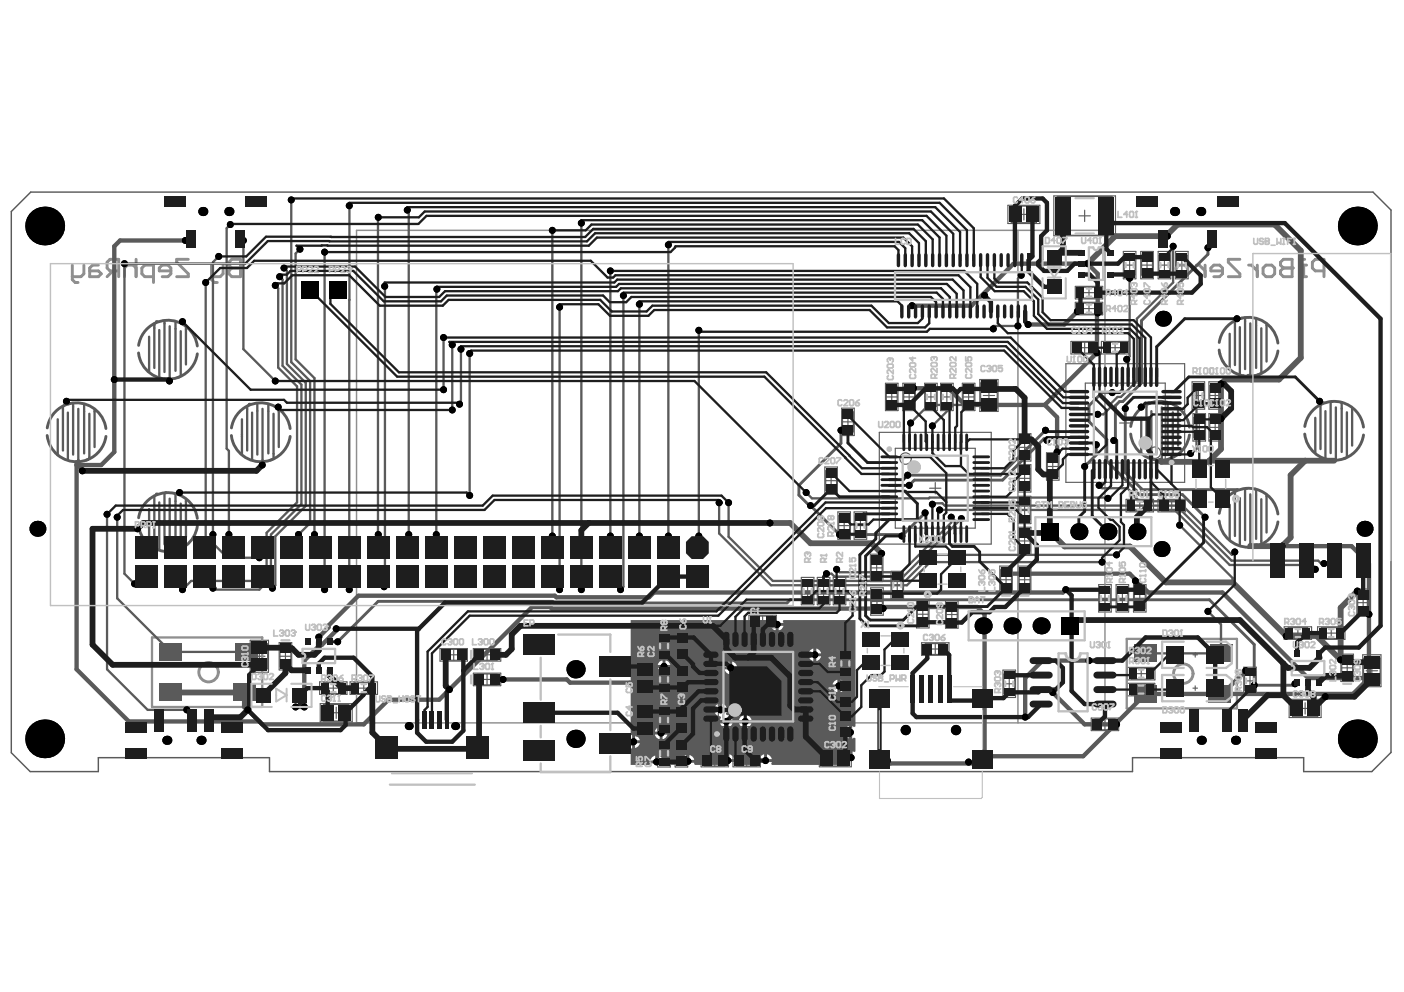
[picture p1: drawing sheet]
<svg xmlns="http://www.w3.org/2000/svg" width="297mm" height="210mm" viewBox="0 0 297 210" stroke-linecap="round" stroke-linejoin="round" font-family="sans-serif">
<g fill="none" stroke="#5a5a5a" stroke-width=".24">
<path d="M213.2 43.4h6.8v3.9h-6.8zM214 43.6h5.3v3.5h-5.3zM215.4 45.4h2.4M216.6 44.2v2.4M223 41.5h13v8.4h-13zM223.7 41.6h11.6v8.2h-11.6zM228.3 45.7h2.4M229.5 44.5v2.4M237.7 53.2h2.6v5.8h-2.6zM237.8 56.1h2.3M237.8 54h2.3v4.1h-2.3zM239 55v2.2"/>
<path d="M241.3 53.2h2.7v5.8h-2.7zM241.5 56.1h2.3M241.5 54h2.3v4.2h-2.3zM242.7 55v2.2M245 53.2h2.7v5.8h-2.7zM245.2 56.1h2.3M245.2 54h2.3v4.1h-2.3zM246.4 55v2.2M248.7 53.2h2.7v5.8h-2.7zM248.9 56.1h2.3M248.9 54h2.3v4.1h-2.3zM250 55v2.2"/>
<path d="M225.5 77h25.1v25.1h-25.1zM226.6 72.2h5.8v2.7h-5.8zM227.4 72.4h4.2v2.3h-4.2zM227.5 60.6h5.8v2.6h-5.8zM227.5 64h5.8v2.6h-5.8zM228.3 73.6h2.3M228.3 60.8h4.2v2.3h-4.2zM228.3 64.1h4.2v2.3h-4.2zM229.3 65.3h2.2M229.3 61.9h2.2M229.5 72.4v2.3M230.4 60.8v2.3"/>
<path d="M230.4 64.1v2.3M233 72.2h5.8v2.7h-5.8zM233.9 72.4h4.1v2.3h-4.1zM234.8 73.6h2.3M235.9 72.4v2.3M174.5 98.8h2.7v5.8h-2.7zM174.7 99.6h2.3v4.2h-2.3zM178.1 86.4h2.6v5.8h-2.6zM178.2 89.3h2.3M178.2 87.2h2.3v4.2h-2.3zM179.4 88.1v2.3M186 91.5h23.7v23.6h-23.7z"/>
<path d="M187.3 81.1h2.7v5.8h-2.7zM187.5 81.9h2.3v4.2h-2.3zM187.5 84h2.3M188.7 82.8v2.3M189.4 94.9h16.9v16.9h-16.9zM191 81.1h2.7v5.8h-2.7zM191.2 84h2.3M191.2 81.9h2.3v4.2h-2.3zM192.3 82.8v2.3M195.6 81.1h2.7v5.8h-2.7zM195.8 84h2.3M195.8 81.9h2.3v4.1h-2.3z"/>
<path d="M196.9 82.8v2.3M199 81.1h2.7v5.8h-2.7zM199.2 84h2.3M199.2 81.9h2.3v4.1h-2.3zM200.3 82.8v2.3M203.6 81.1h2.7v5.8h-2.7zM203.8 84h2.3M203.8 81.9h2.3v4.2h-2.3zM204.9 82.8v2.3M207.3 80.3h3.9v6.8h-3.9zM207.5 81h3.5v5.3h-3.5zM208 83.7h2.4"/>
<path d="M209.2 82.5v2.4M215.4 91.8h2.7v5.8h-2.7zM215.4 98.3h2.7v5.8h-2.7zM215.6 94.7h2.3M215.6 92.5h2.3v4.3h-2.3zM215.6 99.1h2.3v4.2h-2.3zM216.8 93.5v2.3M221.4 95.8h2.7v5.8h-2.7zM221.6 98.7h2.3M221.6 96.6h2.3v4.2h-2.3zM222.7 97.6v2.3M229.6 81.1h16.9v16.9h-16.9z"/>
<path d="M236.9 89.5h2.4M238.1 88.3v2.4M252.2 80.8h2.7v5.8h-2.7zM252.4 83.7h2.3M252.4 81.6h2.3v4.1h-2.3zM252.4 87.5h2.6v5.8h-2.6zM252.6 90.4h2.3M252.6 88.3h2.3v4.2h-2.3zM253.5 82.5v2.3M253.7 89.3v2.3M255.8 87.5h2.6v5.8h-2.6zM255.8 80.8h2.6v5.8h-2.6z"/>
<path d="M255.9 83.7h2.3M255.9 90.4h2.3M255.9 88.3h2.3v4.2h-2.3zM255.9 81.6h2.3v4.2h-2.3zM257.1 82.5v2.3M257.1 89.3v2.3M174.7 101.7h2.3M175.8 100.6v2.3M177.3 108.3h2.6v5.8h-2.6zM177.5 111.2h2.2M177.5 109.1h2.2v4.2h-2.2zM178.6 110.1v2.3"/>
<path d="M180.7 108.3h2.7v5.8h-2.7zM180.9 111.2h2.3M180.9 109.2h2.3v4.1h-2.3zM182 110.1v2.3M184.1 117.3h2.7v5.8h-2.7zM184.3 118.1h2.3v4.2h-2.3zM185.5 119v2.3M196.7 103.3h2.4M197.9 102.1v2.4M211.5 119.8h2.7v5.8h-2.7zM215.4 105h2.7v5.8h-2.7zM215.4 111.6h2.7v5.8h-2.7z"/>
<path d="M215.4 119.8h2.7v5.8h-2.7zM215.6 114.5h2.3M215.6 107.9h2.3M215.6 101.2h2.3M215.6 105.9h2.3v4.1h-2.3zM215.6 112.4h2.3v4.2h-2.3zM216.8 100.1v2.3M216.8 106.8v2.2M216.8 113.3v2.3M238.2 105.7h5.8v2.6h-5.8zM239.1 105.8h4.1v2.3h-4.1zM240 107h2.3"/>
<path d="M241.1 105.8v2.3M245 105.7h5.8v2.6h-5.8zM245.8 105.8h4.2v2.3h-4.2zM246.7 107h2.3M247.9 105.8v2.3M52.9 135.5h3.9v6.7h-3.9zM53.1 136.2h3.5v5.3h-3.5zM53.7 138.9h2.4M54.9 137.7v2.4M59.1 136h2.6v5.8h-2.6zM59.2 138.9h2.3M59.2 136.8h2.3v4.2h-2.3z"/>
<path d="M60.4 137.7v2.3M93.1 137.2h5.8v2.7h-5.8zM93.9 137.4h4.2v2.3h-4.2zM94.8 138.6h2.3M96 137.4v2.3M100.1 137.2h5.8v2.7h-5.8zM100.9 137.4h4.3v2.3h-4.3zM101.9 138.6h2.3M103 137.4v2.3M139.2 133.8h2.6v5.8h-2.6zM139.3 136.7h2.3M139.3 134.7h2.3v4.1h-2.3z"/>
<path d="M140.5 135.6v2.3M143.1 133.8h2.7v5.8h-2.7zM143.3 136.7h2.3M143.3 134.6h2.3v4.2h-2.3zM144.5 135.6v2.3M148.6 133.5h23.7v23.6h-23.7zM152 136.9h16.9v16.8h-16.9zM158.5 130.2h5.8v2.6h-5.8zM159.2 130.4h4.3v2.3h-4.3zM160.2 131.5h2.3M161.4 130.4v2.3M169.5 122.2h2.7v5.8h-2.7z"/>
<path d="M169.7 125.1h2.3M169.7 123h2.3v4.1h-2.3zM170.9 123.9v2.3M172.9 122.2h2.7v5.8h-2.7zM173.1 125.1h2.3M173.1 123h2.3v4.1h-2.3zM174.2 123.9v2.3M176.3 122.2h2.6v5.8h-2.6zM176.5 125.1h2.3M176.5 123h2.3v4.1h-2.3zM177.5 137.5h2.7v5.8h-2.7zM177.6 123.9v2.3"/>
<path d="M177.7 138.3h2.3v4.1h-2.3zM178.8 139.2v2.3M184.2 124.4h2.7v5.8h-2.7zM184.3 120.2h2.3M184.4 127.3h2.3M184.4 125.2h2.3v4.2h-2.3zM185.5 126.1v2.3M188.5 120.9h2.7v5.8h-2.7zM188.7 123.8h2.3M188.7 121.7h2.3v4.1h-2.3zM189.8 122.6v2.3M193.9 127.1h2.7v5.8h-2.7z"/>
<path d="M194.1 130h2.3M194.1 127.9h2.3v4.2h-2.3zM195 136h5.8v2.7h-5.8zM195.2 128.8v2.3M195.8 136.2h4.2v2.3h-4.2zM196.7 137.3h2.3M197.9 136.2v2.3M200 127.1h2.7v5.8h-2.7zM200.2 127.9h2.3v4.2h-2.3zM200.2 130h2.3M201.4 128.9v2.3M211.7 122.7h2.3"/>
<path d="M211.7 120.6h2.3v4.2h-2.3zM212.8 121.5v2.3M215.6 122.7h2.3M215.6 120.6h2.3v4.2h-2.3zM216.8 121.5v2.3M232.4 123.7h2.7v5.8h-2.7zM232.6 126.6h2.3M232.6 124.6h2.3v4.1h-2.3zM233.8 125.5v2.2M236.1 123.7h2.7v5.8h-2.7zM236.3 126.6h2.3M236.3 124.6h2.3v4.1h-2.3z"/>
<path d="M237.5 125.5v2.2M239.8 123.7h2.7v5.8h-2.7zM240 126.6h2.3M240 124.5h2.3v4.2h-2.3zM241.1 125.5v2.2M252.4 138.6h1M252.9 138.1v.9M271.7 132.6h5.8v2.7h-5.8zM272.5 132.8h4.1v2.3h-4.1zM273.4 134h2.3M274.6 132.8v2.3M278.7 132.6h5.8v2.7h-5.8z"/>
<path d="M279.6 132.8h4.1v2.3h-4.1zM280.5 134h2.3M281.6 132.8v2.3M283.7 138.4h2.6v5.8h-2.6zM283.9 139.2h2.3v4.2h-2.3zM287.1 124.6h2.6v5.8h-2.6zM287.2 127.5h2.3M287.2 125.4h2.3v4.2h-2.3zM288.3 138.5h3.9v6.8h-3.9zM288.4 126.4v2.3M288.5 139.3h3.5v5.3h-3.5zM67.6 144.3h5.8v2.6h-5.8z"/>
<path d="M67.7 148.9h6.8v3.8h-6.8zM68.5 144.5h4.1v2.3h-4.1zM68.5 149.1h5.3v3.5h-5.3zM69.4 145.6h2.3M69.9 150.8h2.4M70.5 144.5v2.3M71.1 149.6v2.4M74.1 144.3h5.8v2.6h-5.8zM74.9 144.5h4.1v2.3h-4.1zM75.8 145.6h2.3M77 144.5v2.3M100.1 142.4h5.8v2.7h-5.8z"/>
<path d="M100.9 142.6h4.3v2.3h-4.3zM101.9 143.8h2.3M103 142.6v2.3M134.6 140.1h3.8v6.7h-3.8zM134.6 149h3.8v6.7h-3.8zM134.7 140.8h3.5v5.3h-3.5zM134.7 149.7h3.5v5.3h-3.5zM135.3 152.4h2.4M135.3 143.5h2.4M136.5 142.3v2.4M136.5 151.1v2.5M139.2 156.5h2.6v5.8h-2.6z"/>
<path d="M139.2 149.5h2.6v5.7h-2.6zM139.2 140.9h2.6v5.8h-2.6zM139.3 152.4h2.3M139.3 159.4h2.3M139.3 143.8h2.3M139.3 157.4h2.3v4.1h-2.3zM139.3 150.3h2.3v4.1h-2.3zM139.3 141.7h2.3v4.1h-2.3zM140.5 142.6v2.3M140.5 151.2v2.3M140.5 158.3v2.2M142.8 156.5h2.7v5.8h-2.7z"/>
<path d="M142.8 149.5h2.7v5.7h-2.7zM143 152.4h2.3M143 159.4h2.3M143 150.2h2.3v4.3h-2.3zM143 157.3h2.3v4.2h-2.3zM143.1 140.9h2.7v5.8h-2.7zM143.3 143.8h2.3M143.3 141.7h2.3v4.2h-2.3zM144.2 151.2v2.3M144.2 158.3v2.2M144.5 142.6v2.3M148.3 159.6h5.8v2.7h-5.8z"/>
<path d="M149.1 159.8h4.2v2.3h-4.2zM151.2 159.8v2.3M155.1 159.6h5.8v2.7h-5.8zM155.9 159.8h4.2v2.3h-4.2zM158 159.8v2.3M159.2 145.3h2.4M160.4 144.1v2.4M173.3 158.4h6.8v3.9h-6.8zM174.1 158.6h5.3v3.5h-5.3zM176.7 159.1v2.4M177.5 143.9h2.7v5.8h-2.7zM177.5 150.4h2.7v5.8h-2.7z"/>
<path d="M177.7 144.7h2.3v4.2h-2.3zM177.7 153.3h2.3M177.7 146.8h2.3M177.7 140.4h2.3M177.7 151.2h2.3v4.2h-2.3zM178.8 145.7v2.3M178.8 152.1v2.3M212.2 141.8h2.6v5.8h-2.6zM212.4 144.7h2.3M212.4 142.6h2.3v4.1h-2.3zM213.5 143.5v2.3M230.9 151.9h5.8v2.7h-5.8z"/>
<path d="M231.7 152.1h4.2v2.3h-4.2zM232.6 153.3h2.3M233.8 152.1v2.3M238.5 144.6h5.8v2.6h-5.8zM238.5 141.2h5.8v2.7h-5.8zM239.4 144.8h4.1v2.3h-4.1zM239.4 141.4h4.1v2.3h-4.1zM240.3 145.9h2.3M240.3 142.5h2.3M241.4 144.8v2.3M241.4 141.4v2.3M252.4 145.6h1"/>
<path d="M252.9 145.1v1M263.1 141.2h2.7v5.8h-2.7zM263.3 144.1h2.3M263.3 142h2.3v4.1h-2.3zM264.5 142.9v2.3M272.7 148h6.8v3.8h-6.8zM273.5 148.1h5.3v3.5h-5.3zM274.9 149.9h2.4M276.1 148.7v2.4M283.9 141.3h2.3M285 140.2v2.3M289 141.9h2.4"/>
<path d="M290.2 140.7v2.4M150.1 160.9h2.3M156.8 160.9h2.3M175.5 160.3h2.4"/>
<circle cx="191.6" cy="97" r="1.21"/>
<circle cx="244.4" cy="95.8" r="1.21"/>
<circle cx="154.1" cy="151.6" r="1.21"/>
</g>
<path d="M2.4 44.8l4.1-4.2h284l3.8 3.8v114.8l-4.1 4.1h-14.4v-3h-36.2v3h-182.6v-3h-36.2v3h-14.4l-4-4z" fill="none" stroke="#5a5a5a" stroke-width=".31"/>
<path d="M32.2 134.9h23.3v14.7h-23.3zM238.4 135.2h23.3v14.7h-23.3z" fill="none" stroke="#8c8c8c" stroke-width=".48"/>
<path d="M75.4 48.7h158.4v104.3h-158.4zM215.4 48.7v104.3" fill="none" stroke="#8c8c8c" stroke-width=".31"/>
<path d="M275.2 58.5h1.2M276.4 56.1h-.6v2.4M280.1 57.3h-1.8l-.6-.6v-1.2l.6-.6h1.8v3.6" fill="none" stroke="#8c8c8c" stroke-width=".61"/>
<circle cx="275.8" cy="54.9" r=".31" fill="#8c8c8c"/>
<path d="M273.4 54.9v3.6h-1.9l-.6-.6v-.6l.6-.6h1.9" fill="none" stroke="#8c8c8c" stroke-width=".61"/>
<circle cx="273.4" cy="56.7" r=".31" fill="#8c8c8c"/>
<path d="M50.9 54.9v3.6h-1.9l-.6-.6v-.6l.6-.6h1.9M248.8 56.7l.6-.6h1.3l.6 .6v1.2l-.6 .6h-1.3l-.6-.6zM253.1 56.1h.6l1.3 1.2M255 56.1v2.4M258.6 57.3h-2.4v-.6l.6-.6h1.2l.6 .6v1.2l-.6 .6h-1.2M262.3 54.9h-2.4v.6l2.4 2.4v.6h-2.4M264.2 56.1h.6l1.2 1.2M266 56.1v2.4M267.2 56.7l.6-.6h1.3l.6 .6v1.2l-.6 .6h-1.3l-.6-.6zM273.4 54.9h-1.9l-.6 .6v.6l.6 .6h1.9" fill="none" stroke="#8c8c8c" stroke-width=".61"/>
<circle cx="50.9" cy="56.7" r=".31" fill="#8c8c8c"/>
<g fill="none" stroke="#8c8c8c" stroke-width=".61">
<path d="M15.3 56.1v3.1l.6 .6h.6M17.7 56.1v1.8l-.6 .6h-1.8M20.8 56.1h-1.2l-.6 .6v1.8h1.8l.6-.6-.6-.6h-1.8M23.9 57.3l-1.2 1.2M25.1 57.3h-1.8l-.6-.6v-1.2l.6-.6h1.8v3.6M28.8 56.7l-.6-.6h-1.2l-.7 .6v1.8M28.8 54.9v3.6M32.5 58.5h-1.9l-.6-.6v-1.2l.6-.6h1.9v3.7M36.2 57.3h-2.5v-.6l.6-.6h1.2l.7 .6v1.2l-.7 .6h-1.2M39.8 54.9h-2.4v.6l2.4 2.4v.6h-2.4M44.7 56.1v3.1l.7 .6h.6M47.2 56.1v1.8l-.6 .6h-1.9"/>
<path d="M50.9 54.9h-1.9l-.6 .6v.6l.6 .6h1.9"/>
<circle cx="44.1" cy="142.2" r="2.06"/>
<circle cx="250.3" cy="142.5" r="2.06"/>
</g>
<path d="M133.4 131.2h29.7l.1 .3-.1 .3h2.6l-.1-.3 .2-.3h15.2v22.5l-.3 .2-.5-.3v2.7l.5-.2 .3 .1v2.8l-.3 .1-.3-.1v1.3h-.3v.3h-1.3l.3 .7 .4 .2-.1 .4h-16.1l-.1-.3 .1-.4h-2.7l.2 .4-.2 .3h-5.3l-.1-.3 .1-.4h-2.6l.1 .4-.1 .3h-5.7l-.1-.5h-2.7l-.1 .5h-3.6l-.3-.4h-2.6l-.2 .4h-4v-3.4l.3-.2v-2.7l-.3-.2zM164.7 132.4v1a1.22 1.22 0 0 0 1-1zM163.1 132.4a1.22 1.22 0 0 0 1 1v-1zM172.7 137.2v1.1h1a1.22 1.22 0 0 0-1-1.1zM171.4 137.6l-.3 .7h1v-1.1zM172.7 138.9v1a1.22 1.22 0 0 0 1-1zM171.1 138.9a1.22 1.22 0 0 0 1 1v-1zM140.8 139.7v1h1a1.22 1.22 0 0 0-1-1zM139.5 140l-.3 .7h1v-1zM154.9 140v1h1a1.22 1.22 0 0 0-1-1zM153.6 140.3l-.3 .7h1v-1zM140.8 141.3v1a1.22 1.22 0 0 0 1-1zM139.2 141.3a1.22 1.22 0 0 0 1 1v-1zM154.9 141.6v1a1.22 1.22 0 0 0 1-1zM153.3 141.6a1.22 1.22 0 0 0 1 1v-1zM177.8 143.8v1h1a1.22 1.22 0 0 0-1-1zM176.5 144.2l-.3 .6h1v-1zM177.8 145.5v1a1.22 1.22 0 0 0 1-1zM176.2 145.5a1.22 1.22 0 0 0 1 1v-1zM152.8 148.9v1h1a1.22 1.22 0 0 0-1-1zM151.5 149.2l-.4 .7h1v-1zM151.1 150.5a1.29 1.29 0 0 0 1.3 1.1l.2 .3-.2 .4h2.6a1.29 1.29 0 0 0-1.3-1l-.1-.3 .2-.5zM158 151.3v1.1h1a1.22 1.22 0 0 0-1-1.1zM156.7 151.7l-.3 .7h1v-1.1zM154 152.9v1.1a1.22 1.22 0 0 0 1-1.1zM152.4 152.9a1.22 1.22 0 0 0 1 1.1v-1.1zM158 153v1a1.22 1.22 0 0 0 1-1zM156.4 153a1.22 1.22 0 0 0 1 1v-1zM178.9 154l-.3 .7h1v-1.1zM140.2 153.8v1h1a1.22 1.22 0 0 0-1-1zM138.9 154.1l-.3 .7h1v-1zM178.6 155.3a1.22 1.22 0 0 0 1 1v-1zM140.2 155.4v1a1.22 1.22 0 0 0 1-1zM138.6 155.4a1.22 1.22 0 0 0 1 1v-1zM134.3 155.6v1h1.1a1.22 1.22 0 0 0-1.1-1zM134.3 157.3v1a1.22 1.22 0 0 0 1.1-1zM179.1 159.3l-.3 .7h1v-1zM162.3 159.6v1h1a1.22 1.22 0 0 0-1-1zM161 160l-.4 .6h1.1v-1zM154.3 159.6v1h1a1.22 1.22 0 0 0-1-1zM153 160l-.3 .6h1v-1zM145.9 159.8v1h1a1.22 1.22 0 0 0-1-1zM144.6 160.1l-.4 .7h1v-1zM139.2 159.9v1h1a1.22 1.22 0 0 0-1-1zM137.9 160.2l-.3 .7h1v-1z" fill="#5a5a5a"/>
<g fill="none" stroke="#5a5a5a" stroke-width=".49">
<path d="M26.3 55.8v65.6l2.2 2.1M43.5 59.8v53.8l4.6 4.4h6.8M46.3 54.3l-1.3 1.2v57.6M48.7 47.5l-.7 .8v46.6l.4 .5v17.7M51.5 50.9v23l6.7 6.7M59.2 58.5l.6 .7v18.2l4 4v25.3l-6.5 6.4v9.2l-2.4 2.5h-9.5l-.4-.3M60.1 56.7l.6 .6v19.7l4 4v26.1l-6.5 6.4v10.3l-.6 .7M61.6 42.3v34.3l4 4v30.1l-2.4 2.4M63.5 52.7l-1 .9v22.4l4 4v33.1M68.7 53.3v71.5M73.9 43.5v81.3M80 46v67.1"/>
<path d="M86.2 44.4l.3 .4v68.3M116.9 48.7v64.7M123 47.2v77.6M129.1 57.3v56.1M141.4 51.8v61.6M216.1 58.2l-.7 .7v10.1h-5.3v.6M239 58.9v16.5l-.6 .6M248.2 52.1v7.7l-7.7 7.6v13.2l-3.4 3.4h-.7l-1.4 1.4v.7l-1.5 1.6h-1.3M31.5 71.2v7.3M32.7 68.5v9.4M33.7 69.8v10.1M34.8 68v10.7"/>
<path d="M35.9 69v10.9M37.1 68.1v10.4M38.2 70.1v9.4M39.3 69.1v8M58.2 60.4l.7 .6v16.8l3.9 4v24.5l-6.4 6.4v9.2l-1 1h-15l-1.8 1.9M81.4 60.6v64l-.1-.5M92.4 61.2l-.1 .1v51.8M93.8 71.4v11.1M95.7 73v13.8M97.5 73.9v11.6h-.3M99.4 74.8v30M118.4 65v59.8"/>
<path d="M131.9 62.5v61.6l-.6 .7M135.3 64.4v49M147.8 69.9v43.5M260.2 70.6v7.3M261.3 67.9v9.3M262.3 69.2v10.1M263.4 67.4v10.7M264.5 68.4v10.9M265.7 67.5v10.4M266.9 69.5v9.3M268 68.5v8M12.2 88.7v7.3"/>
<path d="M13.3 86v9.3M14.4 87.3v10.1M15.5 85.5v10.7M16.6 86.5v10.9M17.8 85.6v10.3M18.9 87.5v9.4M20 86.6v8M51.2 88.7v7.3M52.3 86v9.3M53.3 87.3v10.1M54.4 85.5v10.7M55.5 86.5v10.9"/>
<path d="M56.8 85.6v10.3M57.9 87.5v9.4M59 86.6v8M201.7 85.7l-4.4 4.4M204.2 85.7h-7.7l-3.8 3.8M241.4 88.4v7.3M242.5 85.7v9.3M243.6 87v10.1M244.7 85.2v10.7M245.8 86.2v10.9M247 85.3v10.3M248.1 87.2v9.4"/>
<path d="M249.2 86.3v8M253.1 81.9v13.1l-.9 .9h-.3M278.3 88.4v7.3M279.4 85.7v9.3M280.4 87v10.1M281.5 85.2v10.7M282.6 86.2v10.9M283.9 85.3v10.3M285 87.2v9.4M286.1 86.3v8M22.6 108.8v32.8l8.6 8.6h8.3M24.8 109.4v17.2l11.3 11.3h16"/>
<path d="M31.5 107.7v7.3M32.7 105v9.3M33.7 106.3v10.1M34.8 104.5v10.7M35.9 105.5v10.9M37.1 104.6v10.4M38.2 106.6v9.3M39.3 105.6v8M152.1 106.4v6.5l11 10.9h28.8l4.9-4.9h36.4M154.1 106.4v7.2l9.4 9.3h28l5.5-5.5h39.2M170.6 104.2l1.2 1.3h24.7l.2-.2h37.5l.2 .2M197.3 106.7l.2-.2h1.9l.5 .5h49l11.6 11.6h18.4l.6 .6h.6"/>
<path d="M198.8 107.9h49.7l11.7 11.7h17.5l.6 .6v.3M201.2 109.4v1.2l-10.5 10.5h-13.1l-.6-.6M203.4 109.7l-12.3 12.3h-14.6l-.6-.6h-1M232.5 102.7l.7 .6h5.3l.9 .9v.2l1.6 1.7h8.3l11.3 11.3 .6-.6M249.6 111.1l11.2 11.2v.9M260.2 106.8v7.3M261.3 104.1v9.3M262.3 105.4v10M263.4 103.6v10.7M264.5 104.6v10.9M265.7 103.7v10.3M266.9 105.6v9.4"/>
<path d="M268 104.7v8M255.6 129.4l2.7 2.7v6.2h-15.9"/>
</g>
<g fill="none" stroke="#5a5a5a" stroke-width=".61">
<path d="M255.6 52.4v1.4l-14.1 14v13.2l-3.9 4h-.8l-.8 .8v7.1l-.4 .3M29.3 74.7a6.3 6.3 0 0 0 6.1 5.5 6.3 6.3 0 0 0 6.3-5.3M29.3 73.1a6.3 6.3 0 0 1 6.3-5.3 6.3 6.3 0 0 1 6.1 5.4M257.9 74.1a6.3 6.3 0 0 0 6.2 5.5 6.3 6.3 0 0 0 6.3-5.3M257.9 72.5a6.3 6.3 0 0 1 6.3-5.3 6.3 6.3 0 0 1 6.2 5.4M10 92.1a6.3 6.3 0 0 0 6.6 5.6M10 90.6a6.3 6.3 0 0 1 6.3-5.4 6.3 6.3 0 0 1 6.1 5.5M16.6 97.4v.3M16.6 98.4v.4l.8 .8M22.4 92.3a6.3 6.3 0 0 1-5.8 5.4M49 92.1a6.3 6.3 0 0 0 6.1 5.6 6.3 6.3 0 0 0 6.3-5.4M49 90.6a6.3 6.3 0 0 1 6.2-5.4 6.3 6.3 0 0 1 6.2 5.5"/>
<path d="M177.9 91v2.8l-8.9 8.9v2.1l2.2 2.2h.3l6.1 6.1h12.9l.3 .3 4.9-4.9M221.2 91l-9.5 9.5h-19.7M221.5 93.2h-.3l-.3-.3-8.8 8.7h-18.6l-1.2 1.1M231.9 94.1v2.2l-2.4 2.4M235.3 83.1h-2.1l-2.8 2.7v3.4l3.8 3.8v4.6l6.2 6.2v.2l.6 .7h9.2l4.7 4.7M238.1 86.4v13.6l3.3 3.4v.2M239.2 91.8a6.3 6.3 0 0 0 6.1 5.6 6.3 6.3 0 0 0 6.3-5.4M239.2 90.2a6.3 6.3 0 0 1 6.3-5.3 6.3 6.3 0 0 1 6.1 5.5M276 91.8a6.3 6.3 0 0 0 6.2 5.6 6.3 6.3 0 0 0 6.3-5.4M276.1 90.2a6.3 6.3 0 0 1 6.2-5.3 6.3 6.3 0 0 1 6.2 5.5M29.3 111.2a6.3 6.3 0 0 0 6.1 5.5 6.3 6.3 0 0 0 6.3-5.4M29.3 109.6a6.3 6.3 0 0 1 6.3-5.4 6.3 6.3 0 0 1 6.1 5.5"/>
<path d="M241.4 103.6h.1M241.4 103.6h20.3M257.9 110.2a6.3 6.3 0 0 0 6.2 5.6 6.3 6.3 0 0 0 6.3-5.4M257.9 108.6a6.3 6.3 0 0 1 6.3-5.3 6.3 6.3 0 0 1 6.2 5.5M71.4 135.8l8.6-8.6h36.9l.3 .4h49.3l.7-.7h88.7l9.5 9.5v8.6h8.3l.3-.3"/>
</g>
<g fill="none" stroke="#5a5a5a" stroke-width=".92">
<path d="M39.2 50.9h-13.8l-1.2 1.2v43.5l-2.8 2.8h-5.2M193 64.7h12.5l8.9-8.9h15.7l2.1 2.1-.1 16.7-11.1 11.1M227.9 65.9l-2.7 2.8h-7.7M16.2 97.8v43.8l11.1 11.1h27.6M193.3 82.2h7.3l3.6 3.5h16.8M221 85.7l2.6 2.6v7.3M271.2 115.6h14.7l3.7 3.6v24.3M71.1 133v.4l-3 3h-.4l-3.3 3.4v9.8h-1.9M186.8 128.4l-.3 .4h-69.8l-.3-.4h-3.8l-19.7 19.7h-10.7l-5.2 5.2h-21.5l-3.7-3.7M186.8 128.4v.3M186.8 128.4h20l1.5 1.6v30M212.7 121l.4 .4h25.9l4 4h15.6l18.1 18.1h12.9"/>
<path d="M225.5 124.8l-.6 .6h-86.6l-1 1h-19.6l-.3-.4h-41.6l-6.3 6.4v.4l-2.1 2M230.4 139.8h-9.8l-3.7 3.7v8.2M106.4 143.8h13.5l.7 .6h12.7l.1 .2M222.7 146.5l6.8 6.8h6.4M263.5 141.9l-4.9 4.9M289.6 143.5l-3.4 3.3h-43.8l-13.2 13.2h-20.9M204.9 161.2v.3M208.3 160l-1.5 1.5h-18.4l-.7-.6"/>
</g>
<path d="M230.1 55.8l5.8-5.8h11.1v-.3l2.1-2.2h20.6l5.5 5.5v22.7l-4.6 4.6h-11.4l-.9 .9v13.8l-2.7 2.7h-9.9l-.3-.2M264.2 79.7l.6 .6M255.9 97.5h26.4M276.1 97.5l-3 3v13.2l-1.9 1.9-6.7-.1M162.9 110.7h4.3l4.3 4.3h12.9l2.1 2.1M222.1 112.5l3.1 3.1h13.9l7.6 7.6h14.1l11.3 11.4h6.5l5 5v-11l3.6-3.5M36.1 146.5h15.7v3.1" fill="none" stroke="#5a5a5a" stroke-width="1.2"/>
<g fill="#000">
<circle cx="9.5" cy="47.8" r="4.1"/>
<circle cx="26.3" cy="55.8" r=".74"/>
<circle cx="39.2" cy="50.9" r=".74"/>
<circle cx="42.9" cy="44.8" r=".97"/>
<circle cx="43.5" cy="59.8" r=".74"/>
<circle cx="46.3" cy="54.3" r=".74"/>
<circle cx="48.4" cy="44.8" r=".97"/>
<circle cx="48.7" cy="47.5" r=".74"/>
<circle cx="51.5" cy="50.9" r=".74"/>
<circle cx="59.2" cy="58.5" r=".74"/>
<circle cx="60.1" cy="56.7" r=".74"/>
<circle cx="61.6" cy="42.3" r=".74"/>
<circle cx="63.5" cy="52.7" r=".74"/>
<circle cx="68.7" cy="53.3" r=".74"/>
<circle cx="73.9" cy="43.5" r=".74"/>
<circle cx="80" cy="46" r=".74"/>
<circle cx="86.2" cy="44.4" r=".74"/>
<circle cx="116.9" cy="48.7" r=".74"/>
<circle cx="123" cy="47.2" r=".74"/>
<circle cx="129.1" cy="57.3" r=".74"/>
<circle cx="141.4" cy="51.8" r=".74"/>
<circle cx="216.1" cy="58.2" r=".74"/>
<circle cx="230.1" cy="55.8" r=".74"/>
<circle cx="239" cy="58.9" r=".74"/>
<circle cx="247" cy="50" r=".74"/>
<circle cx="248.2" cy="52.1" r=".74"/>
<circle cx="248.5" cy="44.8" r=".97"/>
<circle cx="254" cy="44.8" r=".97"/>
<circle cx="255.6" cy="52.4" r=".74"/>
<circle cx="287.2" cy="47.8" r="4.1"/>
<circle cx="38.6" cy="68.1" r=".74"/>
<circle cx="58.2" cy="60.4" r=".74"/>
<circle cx="81.4" cy="60.6" r=".74"/>
<circle cx="92.4" cy="61.2" r=".74"/>
<circle cx="93.8" cy="71.4" r=".74"/>
<circle cx="95.7" cy="73" r=".74"/>
<circle cx="97.5" cy="73.9" r=".74"/>
<circle cx="99.4" cy="74.8" r=".74"/>
<circle cx="118.4" cy="65" r=".74"/>
<circle cx="131.9" cy="62.5" r=".74"/>
<circle cx="135.3" cy="64.4" r=".74"/>
<circle cx="147.8" cy="69.9" r=".74"/>
<circle cx="193" cy="64.7" r=".74"/>
<circle cx="208.3" cy="62.5" r=".74"/>
<circle cx="210.1" cy="69.6" r=".74"/>
<circle cx="215.4" cy="69" r=".74"/>
<circle cx="217.5" cy="68.7" r=".74"/>
<circle cx="227.9" cy="65.9" r=".74"/>
<circle cx="232.1" cy="74.6" r=".74"/>
<circle cx="232.2" cy="66.2" r=".74"/>
<circle cx="238.4" cy="76" r=".74"/>
<circle cx="246" cy="67.4" r="1.69"/>
<circle cx="261.7" cy="67.4" r=".74"/>
<circle cx="14.1" cy="84.9" r=".74"/>
<circle cx="17.4" cy="99.6" r=".74"/>
<circle cx="24.2" cy="80.3" r=".74"/>
<circle cx="35.8" cy="80.6" r=".74"/>
<circle cx="55.5" cy="98.4" r=".74"/>
<circle cx="58.2" cy="80.6" r=".74"/>
<circle cx="58.9" cy="86.1" r=".74"/>
<circle cx="93.8" cy="82.5" r=".74"/>
<circle cx="95.7" cy="86.8" r=".74"/>
<circle cx="97.2" cy="85.5" r=".74"/>
<circle cx="177.9" cy="91" r=".74"/>
<circle cx="192.7" cy="89.5" r=".74"/>
<circle cx="193.3" cy="82.2" r=".74"/>
<circle cx="197.3" cy="90.1" r=".74"/>
<circle cx="221.2" cy="91" r=".74"/>
<circle cx="221.5" cy="93.2" r=".74"/>
<circle cx="223.6" cy="95.6" r=".74"/>
<circle cx="229.5" cy="98.7" r=".74"/>
<circle cx="231.9" cy="94.1" r=".74"/>
<circle cx="232.2" cy="87.7" r=".74"/>
<circle cx="235.3" cy="83.1" r=".74"/>
<circle cx="235.6" cy="93.2" r=".74"/>
<circle cx="238.1" cy="86.4" r=".74"/>
<circle cx="241.4" cy="86.1" r=".74"/>
<circle cx="251.9" cy="95.9" r=".74"/>
<circle cx="253.1" cy="81.9" r=".74"/>
<circle cx="258.3" cy="88.6" r=".74"/>
<circle cx="258.3" cy="81.2" r=".74"/>
<circle cx="279.2" cy="84.9" r=".74"/>
<circle cx="7.9" cy="111.9" r="1.69"/>
<circle cx="22.6" cy="108.8" r=".74"/>
<circle cx="24.8" cy="109.4" r=".74"/>
<circle cx="29.1" cy="111.9" r=".74"/>
<circle cx="38" cy="104.2" r=".74"/>
<circle cx="45" cy="113.1" r=".74"/>
<circle cx="48.4" cy="113.1" r=".74"/>
<circle cx="54.9" cy="118" r=".74"/>
<circle cx="63.2" cy="113.1" r=".74"/>
<circle cx="66.5" cy="113.1" r=".74"/>
<circle cx="80" cy="113.1" r=".74"/>
<circle cx="86.5" cy="113.1" r=".74"/>
<circle cx="92.3" cy="113.1" r=".74"/>
<circle cx="99.4" cy="104.8" r=".74"/>
<circle cx="116.9" cy="113.4" r=".74"/>
<circle cx="129.1" cy="113.4" r=".74"/>
<circle cx="135.3" cy="113.4" r=".74"/>
<circle cx="141.4" cy="113.4" r=".74"/>
<circle cx="147.8" cy="113.4" r=".74"/>
<circle cx="152.1" cy="106.4" r=".74"/>
<circle cx="154.1" cy="106.4" r=".74"/>
<circle cx="162.9" cy="110.7" r=".74"/>
<circle cx="170.6" cy="104.2" r=".74"/>
<circle cx="171.5" cy="107" r=".74"/>
<circle cx="177.6" cy="113.1" r=".74"/>
<circle cx="186.5" cy="117.1" r=".74"/>
<circle cx="190.8" cy="113.4" r=".74"/>
<circle cx="192" cy="100.5" r=".74"/>
<circle cx="192.3" cy="102.7" r=".74"/>
<circle cx="195.7" cy="108.5" r=".74"/>
<circle cx="197.3" cy="106.7" r=".74"/>
<circle cx="198.8" cy="107.9" r=".74"/>
<circle cx="201.2" cy="109.4" r=".74"/>
<circle cx="203.4" cy="109.7" r=".74"/>
<circle cx="228.2" cy="112.5" r="1.81"/>
<circle cx="232.5" cy="102.7" r=".74"/>
<circle cx="233.2" cy="118.9" r=".74"/>
<circle cx="234.4" cy="105.5" r=".74"/>
<circle cx="234.4" cy="112.5" r="1.81"/>
<circle cx="236.2" cy="117.4" r=".74"/>
<circle cx="240.5" cy="112.5" r="1.81"/>
<circle cx="245.7" cy="116.2" r="1.69"/>
<circle cx="249.6" cy="111.1" r=".74"/>
<circle cx="254.9" cy="109.4" r=".74"/>
<circle cx="261.2" cy="116.8" r=".74"/>
<circle cx="271.2" cy="115.6" r=".74"/>
<circle cx="280.1" cy="119.2" r=".74"/>
<circle cx="288.7" cy="111.9" r="1.69"/>
<circle cx="28.5" cy="123.5" r=".74"/>
<circle cx="38.6" cy="124.8" r=".74"/>
<circle cx="45" cy="124.5" r=".74"/>
<circle cx="57.6" cy="124.5" r=".74"/>
<circle cx="67.4" cy="134.8" r=".74"/>
<circle cx="68.7" cy="124.8" r=".74"/>
<circle cx="71.1" cy="133" r=".74"/>
<circle cx="71.4" cy="135.8" r=".74"/>
<circle cx="73.9" cy="124.8" r=".74"/>
<circle cx="81.3" cy="124.1" r=".74"/>
<circle cx="118.4" cy="124.8" r=".74"/>
<circle cx="123" cy="124.8" r=".74"/>
<circle cx="131.3" cy="124.8" r=".74"/>
<circle cx="164.4" cy="132.1" r=".74"/>
<circle cx="172.4" cy="138.6" r=".74"/>
<circle cx="174.9" cy="121.4" r=".74"/>
<circle cx="177" cy="120.5" r=".74"/>
<circle cx="186.8" cy="128.7" r=".74"/>
<circle cx="208" cy="132.4" r="1.81"/>
<circle cx="212.7" cy="121" r=".74"/>
<circle cx="214.1" cy="132.4" r="1.81"/>
<circle cx="220.3" cy="132.4" r="1.81"/>
<circle cx="225.5" cy="124.8" r=".74"/>
<circle cx="230.4" cy="139.8" r=".74"/>
<circle cx="240.2" cy="122.9" r=".74"/>
<circle cx="255.6" cy="129.4" r=".74"/>
<circle cx="272.1" cy="134.6" r=".74"/>
<circle cx="278.3" cy="120.5" r=".74"/>
<circle cx="283.6" cy="139.6" r=".74"/>
<circle cx="287.2" cy="125.1" r=".74"/>
<circle cx="289.6" cy="130" r=".74"/>
<circle cx="9.5" cy="156.3" r="4.1"/>
<circle cx="35.3" cy="156.6" r=".97"/>
<circle cx="39.5" cy="150.2" r=".74"/>
<circle cx="42.5" cy="156.6" r=".97"/>
<circle cx="52.4" cy="150.2" r=".74"/>
<circle cx="62.5" cy="149.6" r=".74"/>
<circle cx="64.4" cy="149.6" r=".74"/>
<circle cx="86.5" cy="153.6" r=".84"/>
<circle cx="95.1" cy="145.9" r=".74"/>
<circle cx="96.3" cy="153.6" r=".84"/>
<circle cx="106.4" cy="143.8" r=".74"/>
<circle cx="121.8" cy="141.6" r="1.93"/>
<circle cx="121.8" cy="156.3" r="1.93"/>
<circle cx="134" cy="156.9" r=".74"/>
<circle cx="139.9" cy="155.1" r=".74"/>
<circle cx="140.5" cy="141" r=".74"/>
<circle cx="152.5" cy="150.2" r=".74"/>
<circle cx="153.7" cy="152.6" r=".74"/>
<circle cx="154.6" cy="141.3" r=".74"/>
<circle cx="157.7" cy="152.7" r=".74"/>
<circle cx="177.5" cy="145.1" r=".74"/>
<circle cx="179.9" cy="155" r=".74"/>
<circle cx="191.6" cy="154.5" r="1.09"/>
<circle cx="202.3" cy="154.5" r="1.09"/>
<circle cx="216.9" cy="151.7" r=".74"/>
<circle cx="222.7" cy="146.5" r=".74"/>
<circle cx="236.2" cy="153.3" r=".74"/>
<circle cx="254.1" cy="156.6" r=".97"/>
<circle cx="261.4" cy="156.6" r=".97"/>
<circle cx="263.5" cy="141.9" r=".74"/>
<circle cx="265.4" cy="145" r=".74"/>
<circle cx="274" cy="144.7" r=".74"/>
<circle cx="280.4" cy="147.4" r=".74"/>
<circle cx="287.2" cy="156.3" r="4.1"/>
<circle cx="138.9" cy="161.2" r=".74"/>
<circle cx="145.6" cy="161.1" r=".74"/>
<circle cx="154" cy="160.9" r=".74"/>
<circle cx="162" cy="160.9" r=".74"/>
<circle cx="180.1" cy="160.3" r=".74"/>
<circle cx="187.7" cy="160.9" r=".74"/>
<circle cx="204.9" cy="161.2" r=".74"/>
</g>
<g fill="#000">
<path d="M63.8 59.5h3.6v3.6h-3.6z" fill-rule="evenodd"/>
<path d="M69.6 59.5h3.7v3.6h-3.7z" fill-rule="evenodd"/>
<path d="M220.3 110.7h3.6v3.6h-3.6z" fill-rule="evenodd"/>
<path d="M224.6 130.6h3.6v3.6h-3.6z" fill-rule="evenodd"/>
</g>
<g fill="#5a5a5a">
<circle cx="13.7" cy="85.5" r=".31"/>
<circle cx="16.2" cy="97.8" r=".31"/>
<circle cx="33.1" cy="104.5" r=".31"/>
<circle cx="33.1" cy="68.1" r=".31"/>
<circle cx="52.7" cy="85.5" r=".31"/>
<circle cx="245.4" cy="97.5" r=".31"/>
<circle cx="243" cy="85.2" r=".31"/>
<circle cx="264.2" cy="115.9" r=".31"/>
<circle cx="261.7" cy="103.6" r=".31"/>
<circle cx="264.2" cy="79.7" r=".31"/>
<circle cx="279.8" cy="85.2" r=".31"/>
<circle cx="282.3" cy="97.5" r=".31"/>
<circle cx="261.7" cy="67.4" r=".31"/>
<circle cx="35.5" cy="80.3" r=".31"/>
<circle cx="55.2" cy="97.8" r=".31"/>
<circle cx="35.5" cy="116.8" r=".31"/>
</g>
<g fill="#5a5a5a">
<path d="M239.9 136.4h4.9v3.7h-4.9z" fill-rule="evenodd"/>
<path d="M255.9 136.4h4.8v3.7h-4.8z" fill-rule="evenodd"/>
<path d="M49.4 144.7h4.8v3.6h-4.8z" fill-rule="evenodd"/>
<path d="M49.7 136.1h4.8v3.7h-4.8z" fill-rule="evenodd"/>
<path d="M239.9 145h4.9v3.6h-4.9z" fill-rule="evenodd"/>
<path d="M255.6 145h4.8v3.6h-4.8z" fill-rule="evenodd"/>
<path d="M33.7 144.7h4.9v3.6h-4.9z" fill-rule="evenodd"/>
<path d="M33.7 136.1h4.9v3.7h-4.9z" fill-rule="evenodd"/>
</g>
<path d="M154.3 141h8l3 3.1v7.3l-7.3-.1v1.4h-.6v-1.4l-3.1 .1z" fill="#1e1e1e"/>
<g fill="none" stroke="#1e1e1e" stroke-width=".49">
<path d="M48.9 47.4l-.2 .1M53.8 55.2l-1.5 1.5M58.7 60l-.5 .4M60.4 56.4l-.3 .3M61.8 58.2l-1.7 1.8M61.9 42l-.3 .3M68 52h1.3M70 50.1h.1M81.4 59.8v.8M86.2 43.8v.6M123 46.6v.6M125.9 49.4l-1.7 1.7"/>
<path d="M126.3 50.3l-1.7 1.7M130.2 58.2l-.5 .5M130.6 59.2l-.6 .6M141.4 51.2v.6M142.9 52.1l-.1 .3M69.9 62.8v1.5M92.4 60.7v.5M97.5 73.3v.6M99.7 74.2l-.3 .3v.3M118.4 64.4v.6M129 63.9h3.5M131 60.1l-.6 .6"/>
<path d="M131.4 61l-.7 .6M135.3 63.8v.6M138 64.7l-1.2 1.2M147.8 69.9v.3M14.4 84.6l-.3 .3M58.9 86.1l.6 .7M60.1 84.6l.6 .6M96.9 85.2l.3 .3M179.4 87.6v.3M179.8 96.4v.1M190.8 85.7l.4 .4M24.5 107l-1.9 1.8"/>
<path d="M24.8 109.1v.3M152.1 105.8l.6 .6h-.6M178.6 109.5l1.4 1.5M184.8 109.9l-1 1.1M188.1 103.9h3.5l.2 .2M150.8 132.4h1.6M157.4 128.7l-1.8 1.8M174.2 126.9v.9l-.9 .9M179.5 125.1l.9 .9M185.5 121.9l.1 .1M189.8 125.6h.1M189.8 122l.9 .9"/>
<path d="M90.5 149.6l-.7 .6M178.8 151.6h1.4M181.3 147.4l-1.1 1.1h-1.4M187.1 142.1l-.7 .7h-2"/>
</g>
<path d="M60.4 137.2h1.4l1.4 1.4M67.4 137.6l-.9 1M104.7 138.6h2.3M44.1 151.8v.6M81.8 158.1l.4 .4M101.4 157.6l-.9 .9" fill="none" stroke="#1e1e1e" stroke-width="1.2"/>
<g fill="none" stroke="#1e1e1e" stroke-width=".92">
<path d="M68.7 139.2l-1.3 1.2M88.6 133l-.4 .4M97.7 138.6l.3 .3M140.5 138.5h.4M150.4 138.5v2M159.5 131.7v3.6M161.4 133.1v2.2M63.5 147.1v2.2h.6M73.1 153.4l-1 1.1M76.9 146.9v.2M88.2 152.3v2.7M104.7 143.8h1.7"/>
<path d="M134 154.2h2.5M140.5 154.2v.3l-.6 .6M144 154h.2M150.4 150.1l2.1 .1M178.8 155h1.1M138.9 161.2h1.6M145.6 161.1h-1.4l-.2 .1"/>
</g>
<path d="M179.4 91h-1.5M178.6 112.9l.1 .1h3.3M185.3 112.8v1.2M70.5 135.8h.9M174.2 122v1.3" fill="none" stroke="#1e1e1e" stroke-width=".61"/>
<circle cx="188.7" cy="85.7" r=".46" fill="#1e1e1e"/>
<g fill="none" stroke="#1e1e1e" stroke-width=".92">
<path d="M218.4 45.4v8.8l-.8 .9v2.3l3.3 3.3h2.1M234.9 53.5l-.8-.8v-7l1.5 1.5h36.2l20.3 20.2v65l-4.6 4.6h-7.1l-1.4 1.3M234.9 58.1h3.6M242.7 54.4l-4.7-.1-1.5 1.5h-9.2l-1.5 1.5h-4.9l-1.2-1.2v-.6l.6-.6v-4.9l1.2-1.3v-5.8l-.9-.9h-4.3l-1.6 1.6v11.5M242.7 57.8l.1 .1h7.2M250 54.3l4 4v1.8l-1.8 1.8h-20v-2.2l-1.7-1.6h-1.6M208.3 62.5l1.3 1.4v2M216.9 65.9v2.2l.6 .6M227.9 65.6v.3M228.6 61.9v3.4M232.2 66.2h.7M24.2 80.3h11.3l.3 .3"/>
<path d="M188.7 82.3h3.6M208.8 82.3h-5.6l-.7 .8-.9-.9h-5.8l-3.5 3.5h-3.6M209.2 85.5h-4.1l-.2 .2M232.9 83.7l4.9 4.9h5.2v6.7l.5 .6v1M216.8 116.2v.9l-4.1 3.9M216.8 112.8l2.6 2.5v3.1l-2.6 2.6M288.4 118.6v7.2M68.7 139.2h6.1l4 3.9v2.5h-.6l-1.3 1.3M88.2 133.4v18.9M98 138.9v15.7l-2.3 2.3h-5.5l-2-1.9M101.4 138.6l-3.4 3.3M140.5 134.9h6.3l3.6 3.6"/>
<path d="M140.9 138.5l3.6 3.6M144.5 138.4l2.1 2.2v.4l1.4 1.4h2.4M147.5 122h-6.1l-5.5 5.5h-41.8l-5.5 5.5h-17.5M159.7 131.5l-.2 .2M164.4 132.1l-.6-.6h-.8l-1.6 1.6M170.5 138.5l1.9 .1M196.2 137.3v2l-3.1 3.1v8.5l.8 .8h23.6l2.8-2.7M199.6 137.3l1.2 1.3v9.6h6.5l.5-.5h4.5l1.2-1.2h6.2l.6-.6h3l1.6-1.5v-3.1l-1.6-1.5h-3M216.8 124.4l-4.1 4h-2.2l-1.1 1.1h-3.7l-2.2 2.2h-8.3M225.5 124.8l1.2 1.2v20.2l2.8 2.8h4.3v2.6l-1.7 1.7M225.5 124.8h8.3M230.4 139.8h7.1l4.9-4.9h11l3.7 3.7v7"/>
<path d="M240.2 122.9l.9 .9v1.1l-.1-.1h-3.5M279.8 134h-3.4l-2 1.9v2.4M288.4 129.2l-4.8 4.8h-.1M52.7 150.5l4 4h15.4M54.9 140.7l-2.2 2.1v7.4M63.5 147.1l1.5-1.5h3.7l.6 .6v4.6M64.1 149.3l.3 .3M67.4 140.4v1.4M76.9 147.1l-3.8 3.7v2.6M95.1 145.9l-.6 .6v5.8M114.1 150.8h16.6l3.3 3.4M130.1 141h5.8l.6 .7"/>
<path d="M134 156.9l-.3 .4h-3.6M140.5 141v1M144 154l-3.5 3.6M150.4 144.3h-4.8l-1.1 1.2h-7.8l-.2-.2M150.4 148.2h-2.1l-1.7 1.7v5.4l-2.4 2.4M150.4 146.3h-2.6l-4 4 .2 .2h-7.5M150.4 140.5h3.4l.8 .8M152.5 150.2h3.9M155.5 150.8l-1.8 1.8v7.6M155.5 150.8h.1M157.7 152.7l-.2 .1v5.9l2.2 2.2h2.3M177.5 145.1h1.3"/>
<path d="M178.8 155v5l-.3 .3h1.6M186.1 147.7v13.1M220.3 142.8l-6.8 .1M280.4 147.4h.1M140.5 161.2h3.5M152.9 160.9h1.1"/>
</g>
<g fill="none" stroke="#1e1e1e" stroke-width=".49">
<path d="M48.9 47.4h39.6l1.7-1.7h105.8l4.2 4.2v5.2M52.3 56.7h-5.7l-3.1 3.1M53.8 55.2h71.2l3.5 3.5h1.2M58.7 60h1.4M59.2 58.5l.4-.4h1.1l.8-.8h13.2l6.5 6.5h12.1l1.2-1.3h33.1l1.4 1.4M60.4 56.4h14.7l6.5 6.4h11.3l1.2-1.2h36.6M61.8 58.2h12.1l6.4 6.5h13.4l1.2-1.2h32.1l2.4 2.4h7.4M61.9 42h137.8l6.3 6.3v6.8M68 52h-5.3l.8 .7M69.3 52h55.3M70 50.1h-13.7l-4.2 4.2h-5.8M70.1 50.1h53.7l1.7-1.7h67.8l2.6 2.6v4.1"/>
<path d="M73.9 43.5v-.6h124.9l5.8 5.8v6.4M80 46h8.6l1.3-1.2h107l4.8 4.7v5.6M81.4 59.8h48.6M86.2 43.8h111.7l5.2 5.3v6M116.9 48.7h7l1.2-1.2h69.1l3.1 3.1v4.5M123 46.6h72.1l3.7 3.7v4.8M124.2 51.1l-67.5-.1-4.8 4.8h-25.6M125.9 49.4h66.4l2.1 2v3.7M126.3 50.3h64.8l1.9 1.8v3M129.1 57.3h74.9l2.7 2.8v5.8M130.2 58.2h72.6l2.5 2.6v5.1M130.6 59.2h71l2.2 2.3v4.4"/>
<path d="M141.4 51.2h48.8l1.3 1.3v2.6M142.8 52.4l-.9 .9h-73.2M142.9 52.1h46.4l.8 .8v2.2M207.5 55.1v3.5l3 3h6.1l2.1 2.2v3l2.8 2.8h17.6l2 2v8.1M208.9 55.1v3.7l1.9 1.9h6.2l2.7 2.7v3l2.2 2.3h17.5l2.9 2.8v8.2M210.4 55.1v3.8l.8 .9h6.2l3.2 3.2v3.1l1.7 1.6h17.5l3.7 3.7v8.3M216.2 55.1v3.3l-.1-.2M239 57.9v1M248.2 52.1v.3M248.2 52.4h.1M248.2 52.4l-1.8 1.9 .3 .3M38.6 68.1l14.4 14.4h40.8"/>
<path d="M65.6 61.3l18.4 18.4h77.7l20.6 20.6h5.8M69.9 64.3l14.5 14.5h77.7l17.7 17.6M71.4 61.3l-1.5 1.5M92.4 60.7h38M93.8 71.4h120l11.5 11.5h3M95.7 73l-.6-.7h118.1l11.8 11.8h3.3M97.5 73.3h115.3l12.1 12h3.4M99.7 74.2h112.8l12.1 12.1h3.5l.2 .2M118.4 64.4h8.2l2.5 2.4h8.1l1.2-1.2h45.6l3.7 3.7h8l.9-.9v-2.5M131 60.1h69.3l2.1 2.1v3.7M131.4 61h67.7l1.8 1.9v3M131.9 62.5v-.6h66.3l1.3 1.3v2.7"/>
<path d="M132.5 63.9l1.1-1.1h63.3l1.1 1.1v2M135.3 63.8h54.6l.9 .9v1.2M138 64.7h46.4l3.6 3.7h6.2l.9-1v-1.5M210.1 69.6h-13.4l-.6 .6h-48.3M211.1 65.9v2.5l2.1 2.1h25.5l1.2 1.2v8M215.4 65.9v3.1M227.8 73.6l3.6 3.6v6.9l2.7 2.7v7.3l-2.1 2h-6.1l-1 1.1v1.1l-2.2 2.1M234.1 73.6h-2.9l1.4 1.4v8.5l.3 .2M237.7 73.6l-1.4 1.4v4.7M238.4 76l.3 .3v3.4M14.4 84.6h45.7M58.2 80.6h88.7l23.7 23.6"/>
<path d="M59.5 86.8h36.2M60.7 85.2h36.2M179.4 87.9l8.8 8.8h8.6l3.4 3.4v8.4l-.5 .5v4M179.8 96.5l2.6 2.6h5.7M191.2 86.1v7.5M192.3 85.7l3.5 3.5v4.2l.3 .2M192.7 89.5l-.3-.2v4.3M196.9 85.8v.3l2.8 2.8v4.7M197.3 90.1v5.8l2.7 2.7h3.3M200.3 85.8l.6 .6v7.2M202.5 83.1v7l-.4 .4v3.1M203.3 98.6l1.7 1.7h11"/>
<path d="M204.5 93.6l.6-.6h11.7l-2.4 2.3v1.9l-1.9 1.9h-4.9M204.9 85.7l-1.5 1.5-.1 11.4M216.8 96.3v3.2l-2.4 2.4v1.7l-1.5 1.5h-5.3M228.3 94.9h-3.5l-2.1 2.1M232.2 87.7h-3.9M233.8 99.3v2.7l-.6 .7h-.7M235 99.3v3.5l-2.6 2.6v2.1l2.6 2.5h.4l1.5 1.5v2.8l-3.7 3.7v.9M237.5 99.3v3.4l-2.8 2.8h-.3M238.7 99.3v3.7l-1.6 1.5v5.9l.7 .7v4.7l-1.6 1.6M239.9 99.3v4.3l-.6 .6v2.8M243.5 96.9v2.4M244.7 99.3l4.9 4.8v7"/>
<path d="M247.9 87.7h-4l-.9 .9M247.9 91.3l5.1 .1 .7 .7 .1 7.1M247.9 90.1h4.2l.3 .3h3l1.7 1.7-.9 .9v10.1l2.4 2.4M251.9 95.9l-.2 .2h-3.8v6.3M253.1 81.9h.4l-2.2 2.2v1.4l-1 1h-2.4M253.5 85.5v.2l-3.2 3.2h-2.4M253.7 88.7h3.4M38 104.2h60.8l.6 .6M152.1 105.8h-47.5l-2.1 2.1h-76.5l-1.2 1.2M154.1 106.4l-1.5-1.5h-48.4l-2.1 2.1h-77.6M175.8 100l3.9 3.9h8.4M180 111h3.8"/>
<path d="M184.8 109.9h3.3M188.1 106.3h-13.4l-23.1 23.1h-52.6l-8.5 8.5v11.7M188.1 107.5h-13.4l-22.7 22.8h-52.6l-8 8v14M191.8 104.1h6.3l2.1 2.1M192.4 113v6.4l-2.6 2.6h-4.2M193.6 113v2.6h6.5l2.4 2.5-3.4 3.4v3.3l-.8 .8h-8.5M194.1 109.9l.7 .8v2.3M197.3 106.7v6.3M198.8 107.9l-.3 .3v4.8M201.2 109.4l.8 .8v2.7l.1 .1M203.4 109.7l-.1 3.3M207.6 108.7h5.5l1.3 1.3v3.8l2.4 2.4"/>
<path d="M207.6 107.5h7l2.2 2.2v3.1M216.8 102.9v3.2l-.3 .2h-8.9M222.1 112.5l-.3 .3M243.5 102l2.7 2.7v2.3M261.2 116.8v6.9l-5.6 5.7M155.6 130.5v4.8M157.4 128.7h15.9M177 120.5v2.1l.6 .7M177.6 126.9v2.2l-.6 .6h-18.7l-.8 .7v4.9M179.5 125.1h-6.8l-1.8 1.8h-13l-5.5 5.5M180.4 126v4.3l-1.6 1.5v6.8M184.3 138.8l-3 3v5.6"/>
<path d="M185.5 125.6h4.3M190.6 134l-3.5 3.4v4.7M190.7 122.9h5.6M248.6 138.6h-1.4l-3.9 3.9M289.7 139.6l.5 .5M89.8 150.2v2.1M150.4 152.1v8l-.9 .8M155.6 155.3v4.9l.7 .7M170.5 144.3h2.5l4.2 4.2h1.6M170.5 140.5h2.9l1.7 1.7h3.7M170.5 146.3h3l5.3 5.3M184.4 142.8l-2.2 2.2v4.6l-2 2"/>
<path d="M233.8 145.9h5.8M239.6 142.5l-.3 .3h-5.5M248.6 145.6l-.3 .3h-5.1"/>
</g>
<g fill="none" stroke="#1e1e1e" stroke-width=".61">
<path d="M237.5 79.7v2.8l-.7 .6h-1.5M261.7 67.4h-11l-6 6v6.3M179.4 91v2.7l4.1 4.2h4.6M221.2 91l.3 .3h6.8M228.3 92.5l-6.8 .1-.3 .3 .3 .3M228.3 93.7h3.3l.3 .4M229.5 98.7v9.5l-1.3 1.2v3.1M231.4 99.3l-.3 .3v9.6l3.3 3.3M235.6 93.2h.7v6.1M243.5 99.3v7.1l-.5 .6M247.9 84.1h-8.1l-1.7 1.7v.6M247.9 82.9h.5l3.1-3.1h22.5l5.2 5.1"/>
<path d="M247.9 85.3h-5.6l-.9 .8M257.1 85.4h-3.4l-.2 .1M185.3 114l-3.4 3.4v13.5l1.5 1.5h11.1l.7-.7M188.1 105.1h-10.5l-1.8-1.7-3.6 3.6h-.7M188.1 108.7h-5.4l-.7 .7M191.4 103.9l2.7 2.7v3.3h-6l-2.8 2.9M192 100.5l-.9 1h-3M192.3 102.7h-4.2M195.7 108.5l.2 .2v4.1l.2 .2M200.9 113v2l.6 .6h4.6l1.2 1.2v2l5.5 5.6-3.9 3.9h-14.9l-2.9 2.9h-7l-1-.9v-12.6l4.3-4.3h3.4M254.9 109.4h-.3v5.4l-13.6 13.6h-7.2M174.9 121.4l-.7 .6"/>
<path d="M265.4 145l-5.9 5.9v1.5"/>
</g>
<g fill="none" stroke="#1e1e1e" stroke-width="1.2">
<path d="M224.1 53.5h4.8M224.9 45.7v7l-1.9 1.9M55.5 98.4l-1.2 1.2h-36.9M208.8 82.3h6.1l1.9 1.9v8.8h1.4l1.5 1.4v4.9l1 1.1h2l-.6 .6v11.5M258.3 81.2h.6l1.6 1.6v3.6l-2.2 2.2M124.5 110.7l-1.5 1.5v3.7M162.9 110.7h-132.6l-1.2 1.2h-9.5v24.5l4.2 4.3h31.1M216.8 112.8h5M243 107l-2.5 2.4v3.1M54.9 137.1h5.4l.1 .1M63.2 138.6h3.3M67.4 135.8v1.8"/>
<path d="M94.3 138.6v6.5l.8 .8M107 138.6l1.3-1.3v-3l1.8-1.9h40.7l2.9 2.9v2l1.8 1.9h7.7l4 4v6.1l.8 .8h2.5v5.8l4.4 4.4M159.5 135.3v2.7l-1.2 1.2M226.7 132.4l1.2-1.2h34.4l10.1 10.1h4.6l2.2-2.1M283.6 139.6h1.4l.5 .5h4.7M52.4 150.2l-1.5 1.6h-6.8M65.2 141.8h-3.5l-1.3-1.2v1.8l-4.7 4.7M69.7 141.8v1.2l2.6 2.6h2.9M78.8 145.6v9.4l3 3.1M82.2 158.5h18.3M101.4 143.8v13.8M271.5 147.1l2.8 2.8"/>
<path d="M271.5 140.4v6.7M271.5 147.1h-3.3l-5.3 5.3M285 143h-4.6l-1.4 1.4M290.2 143.7l-3.6 3.7h-6.2l-2.5 2.5v-2.5l-1.2-1.2v-1.8"/>
</g>
<g fill="#000">
<circle cx="9.5" cy="47.8" r="4.1"/>
<circle cx="26.3" cy="55.8" r=".74"/>
<circle cx="39.2" cy="50.9" r=".74"/>
<circle cx="42.9" cy="44.8" r=".97"/>
<circle cx="43.5" cy="59.8" r=".74"/>
<circle cx="46.3" cy="54.3" r=".74"/>
<circle cx="48.4" cy="44.8" r=".97"/>
<circle cx="48.7" cy="47.5" r=".74"/>
<circle cx="51.5" cy="50.9" r=".74"/>
<circle cx="59.2" cy="58.5" r=".74"/>
<circle cx="60.1" cy="56.7" r=".74"/>
<circle cx="61.6" cy="42.3" r=".74"/>
<circle cx="63.5" cy="52.7" r=".74"/>
<circle cx="68.7" cy="53.3" r=".74"/>
<circle cx="73.9" cy="43.5" r=".74"/>
<circle cx="80" cy="46" r=".74"/>
<circle cx="86.2" cy="44.4" r=".74"/>
<circle cx="116.9" cy="48.7" r=".74"/>
<circle cx="123" cy="47.2" r=".74"/>
<circle cx="129.1" cy="57.3" r=".74"/>
<circle cx="141.4" cy="51.8" r=".74"/>
<circle cx="216.1" cy="58.2" r=".74"/>
<circle cx="230.1" cy="55.8" r=".74"/>
<circle cx="239" cy="58.9" r=".74"/>
<circle cx="247" cy="50" r=".74"/>
<circle cx="248.2" cy="52.1" r=".74"/>
<circle cx="248.5" cy="44.8" r=".97"/>
<circle cx="254" cy="44.8" r=".97"/>
<circle cx="255.6" cy="52.4" r=".74"/>
<circle cx="287.2" cy="47.8" r="4.1"/>
<circle cx="38.6" cy="68.1" r=".74"/>
<circle cx="58.2" cy="60.4" r=".74"/>
<circle cx="81.4" cy="60.6" r=".74"/>
<circle cx="92.4" cy="61.2" r=".74"/>
<circle cx="93.8" cy="71.4" r=".74"/>
<circle cx="95.7" cy="73" r=".74"/>
<circle cx="97.5" cy="73.9" r=".74"/>
<circle cx="99.4" cy="74.8" r=".74"/>
<circle cx="118.4" cy="65" r=".74"/>
<circle cx="131.9" cy="62.5" r=".74"/>
<circle cx="135.3" cy="64.4" r=".74"/>
<circle cx="147.8" cy="69.9" r=".74"/>
<circle cx="193" cy="64.7" r=".74"/>
<circle cx="208.3" cy="62.5" r=".74"/>
<circle cx="210.1" cy="69.6" r=".74"/>
<circle cx="215.4" cy="69" r=".74"/>
<circle cx="217.5" cy="68.7" r=".74"/>
<circle cx="227.9" cy="65.9" r=".74"/>
<circle cx="232.1" cy="74.6" r=".74"/>
<circle cx="232.2" cy="66.2" r=".74"/>
<circle cx="238.4" cy="76" r=".74"/>
<circle cx="246" cy="67.4" r="1.69"/>
<circle cx="261.7" cy="67.4" r=".74"/>
<circle cx="14.1" cy="84.9" r=".74"/>
<circle cx="17.4" cy="99.6" r=".74"/>
<circle cx="24.2" cy="80.3" r=".74"/>
<circle cx="35.8" cy="80.6" r=".74"/>
<circle cx="55.5" cy="98.4" r=".74"/>
<circle cx="58.2" cy="80.6" r=".74"/>
<circle cx="58.9" cy="86.1" r=".74"/>
<circle cx="93.8" cy="82.5" r=".74"/>
<circle cx="95.7" cy="86.8" r=".74"/>
<circle cx="97.2" cy="85.5" r=".74"/>
<circle cx="177.9" cy="91" r=".74"/>
<circle cx="192.7" cy="89.5" r=".74"/>
<circle cx="193.3" cy="82.2" r=".74"/>
<circle cx="197.3" cy="90.1" r=".74"/>
<circle cx="221.2" cy="91" r=".74"/>
<circle cx="221.5" cy="93.2" r=".74"/>
<circle cx="223.6" cy="95.6" r=".74"/>
<circle cx="229.5" cy="98.7" r=".74"/>
<circle cx="231.9" cy="94.1" r=".74"/>
<circle cx="232.2" cy="87.7" r=".74"/>
<circle cx="235.3" cy="83.1" r=".74"/>
<circle cx="235.6" cy="93.2" r=".74"/>
<circle cx="238.1" cy="86.4" r=".74"/>
<circle cx="241.4" cy="86.1" r=".74"/>
<circle cx="251.9" cy="95.9" r=".74"/>
<circle cx="253.1" cy="81.9" r=".74"/>
<circle cx="258.3" cy="88.6" r=".74"/>
<circle cx="258.3" cy="81.2" r=".74"/>
<circle cx="279.2" cy="84.9" r=".74"/>
<circle cx="7.9" cy="111.9" r="1.69"/>
<circle cx="22.6" cy="108.8" r=".74"/>
<circle cx="24.8" cy="109.4" r=".74"/>
<circle cx="29.1" cy="111.9" r=".74"/>
<circle cx="38" cy="104.2" r=".74"/>
<circle cx="45" cy="113.1" r=".74"/>
<circle cx="48.4" cy="113.1" r=".74"/>
<circle cx="54.9" cy="118" r=".74"/>
<circle cx="63.2" cy="113.1" r=".74"/>
<circle cx="66.5" cy="113.1" r=".74"/>
<circle cx="80" cy="113.1" r=".74"/>
<circle cx="86.5" cy="113.1" r=".74"/>
<circle cx="92.3" cy="113.1" r=".74"/>
<circle cx="99.4" cy="104.8" r=".74"/>
<circle cx="116.9" cy="113.4" r=".74"/>
<circle cx="129.1" cy="113.4" r=".74"/>
<circle cx="135.3" cy="113.4" r=".74"/>
<circle cx="141.4" cy="113.4" r=".74"/>
<circle cx="147.8" cy="113.4" r=".74"/>
<circle cx="152.1" cy="106.4" r=".74"/>
<circle cx="154.1" cy="106.4" r=".74"/>
<circle cx="162.9" cy="110.7" r=".74"/>
<circle cx="170.6" cy="104.2" r=".74"/>
<circle cx="171.5" cy="107" r=".74"/>
<circle cx="177.6" cy="113.1" r=".74"/>
<circle cx="186.5" cy="117.1" r=".74"/>
<circle cx="190.8" cy="113.4" r=".74"/>
<circle cx="192" cy="100.5" r=".74"/>
<circle cx="192.3" cy="102.7" r=".74"/>
<circle cx="195.7" cy="108.5" r=".74"/>
<circle cx="197.3" cy="106.7" r=".74"/>
<circle cx="198.8" cy="107.9" r=".74"/>
<circle cx="201.2" cy="109.4" r=".74"/>
<circle cx="203.4" cy="109.7" r=".74"/>
<circle cx="228.2" cy="112.5" r="1.81"/>
<circle cx="232.5" cy="102.7" r=".74"/>
<circle cx="233.2" cy="118.9" r=".74"/>
<circle cx="234.4" cy="105.5" r=".74"/>
<circle cx="234.4" cy="112.5" r="1.81"/>
<circle cx="236.2" cy="117.4" r=".74"/>
<circle cx="240.5" cy="112.5" r="1.81"/>
<circle cx="245.7" cy="116.2" r="1.69"/>
<circle cx="249.6" cy="111.1" r=".74"/>
<circle cx="254.9" cy="109.4" r=".74"/>
<circle cx="261.2" cy="116.8" r=".74"/>
<circle cx="271.2" cy="115.6" r=".74"/>
<circle cx="280.1" cy="119.2" r=".74"/>
<circle cx="288.7" cy="111.9" r="1.69"/>
<circle cx="28.5" cy="123.5" r=".74"/>
<circle cx="38.6" cy="124.8" r=".74"/>
<circle cx="45" cy="124.5" r=".74"/>
<circle cx="57.6" cy="124.5" r=".74"/>
<circle cx="67.4" cy="134.8" r=".74"/>
<circle cx="68.7" cy="124.8" r=".74"/>
<circle cx="71.1" cy="133" r=".74"/>
<circle cx="71.4" cy="135.8" r=".74"/>
<circle cx="73.9" cy="124.8" r=".74"/>
<circle cx="81.3" cy="124.1" r=".74"/>
<circle cx="118.4" cy="124.8" r=".74"/>
<circle cx="123" cy="124.8" r=".74"/>
<circle cx="131.3" cy="124.8" r=".74"/>
<circle cx="164.4" cy="132.1" r=".74"/>
<circle cx="172.4" cy="138.6" r=".74"/>
<circle cx="174.9" cy="121.4" r=".74"/>
<circle cx="177" cy="120.5" r=".74"/>
<circle cx="186.8" cy="128.7" r=".74"/>
<circle cx="208" cy="132.4" r="1.81"/>
<circle cx="212.7" cy="121" r=".74"/>
<circle cx="214.1" cy="132.4" r="1.81"/>
<circle cx="220.3" cy="132.4" r="1.81"/>
<circle cx="225.5" cy="124.8" r=".74"/>
<circle cx="230.4" cy="139.8" r=".74"/>
<circle cx="240.2" cy="122.9" r=".74"/>
<circle cx="255.6" cy="129.4" r=".74"/>
<circle cx="272.1" cy="134.6" r=".74"/>
<circle cx="278.3" cy="120.5" r=".74"/>
<circle cx="283.6" cy="139.6" r=".74"/>
<circle cx="287.2" cy="125.1" r=".74"/>
<circle cx="289.6" cy="130" r=".74"/>
<circle cx="9.5" cy="156.3" r="4.1"/>
<circle cx="35.3" cy="156.6" r=".97"/>
<circle cx="39.5" cy="150.2" r=".74"/>
<circle cx="42.5" cy="156.6" r=".97"/>
<circle cx="52.4" cy="150.2" r=".74"/>
<circle cx="62.5" cy="149.6" r=".74"/>
<circle cx="64.4" cy="149.6" r=".74"/>
<circle cx="86.5" cy="153.6" r=".84"/>
<circle cx="95.1" cy="145.9" r=".74"/>
<circle cx="96.3" cy="153.6" r=".84"/>
<circle cx="106.4" cy="143.8" r=".74"/>
<circle cx="121.8" cy="141.6" r="1.93"/>
<circle cx="121.8" cy="156.3" r="1.93"/>
<circle cx="134" cy="156.9" r=".74"/>
<circle cx="139.9" cy="155.1" r=".74"/>
<circle cx="140.5" cy="141" r=".74"/>
<circle cx="152.5" cy="150.2" r=".74"/>
<circle cx="153.7" cy="152.6" r=".74"/>
<circle cx="154.6" cy="141.3" r=".74"/>
<circle cx="157.7" cy="152.7" r=".74"/>
<circle cx="177.5" cy="145.1" r=".74"/>
<circle cx="179.9" cy="155" r=".74"/>
<circle cx="191.6" cy="154.5" r="1.09"/>
<circle cx="202.3" cy="154.5" r="1.09"/>
<circle cx="216.9" cy="151.7" r=".74"/>
<circle cx="222.7" cy="146.5" r=".74"/>
<circle cx="236.2" cy="153.3" r=".74"/>
<circle cx="254.1" cy="156.6" r=".97"/>
<circle cx="261.4" cy="156.6" r=".97"/>
<circle cx="263.5" cy="141.9" r=".74"/>
<circle cx="265.4" cy="145" r=".74"/>
<circle cx="274" cy="144.7" r=".74"/>
<circle cx="280.4" cy="147.4" r=".74"/>
<circle cx="287.2" cy="156.3" r="4.1"/>
<circle cx="138.9" cy="161.2" r=".74"/>
<circle cx="145.6" cy="161.1" r=".74"/>
<circle cx="154" cy="160.9" r=".74"/>
<circle cx="162" cy="160.9" r=".74"/>
<circle cx="180.1" cy="160.3" r=".74"/>
<circle cx="187.7" cy="160.9" r=".74"/>
<circle cx="204.9" cy="161.2" r=".74"/>
</g>
<g fill="#000">
<path d="M63.8 59.5h3.6v3.6h-3.6z" fill-rule="evenodd"/>
<path d="M69.6 59.5h3.7v3.6h-3.7z" fill-rule="evenodd"/>
<path d="M220.3 110.7h3.6v3.6h-3.6z" fill-rule="evenodd"/>
<path d="M224.6 130.6h3.6v3.6h-3.6z" fill-rule="evenodd"/>
</g>
<g fill="#1e1e1e">
<path d="M96.7 137.5h1.9v2.1h-1.9z" fill-rule="evenodd"/>
<path d="M100.4 142.7h1.9v2.2h-1.9z" fill-rule="evenodd"/>
<path d="M100.4 137.5h1.9v2.1h-1.9z" fill-rule="evenodd"/>
<path d="M139.4 156.7h2.2v1.7h-2.2z" fill-rule="evenodd"/>
<path d="M139.4 153.3h2.2v1.7h-2.2z" fill-rule="evenodd"/>
<path d="M139.4 137.7h2.2v1.7h-2.2z" fill-rule="evenodd"/>
<path d="M139.4 134.1h2.2v1.7h-2.2z" fill-rule="evenodd"/>
</g>
<path d="M149.4 138.5h2M169.5 138.5h1.9M149.4 152.1h2M149.4 148.2h2M149.4 142.4h2M149.4 144.3h2M169.5 152.1h1.9M169.5 148.2h1.9M169.5 142.4h1.9M169.5 144.3h1.9" fill="none" stroke="#1e1e1e" stroke-width="1.3"/>
<g fill="#1e1e1e">
<path d="M169.8 122.4h2.2v1.7h-2.2z" fill-rule="evenodd"/>
<path d="M173.2 122.4h2.1v1.7h-2.1z" fill-rule="evenodd"/>
<path d="M174.7 102.4h2.2v2h-2.2z" fill-rule="evenodd"/>
<path d="M174.7 99.1h2.2v1.9h-2.2z" fill-rule="evenodd"/>
<path d="M184.4 128h2.2v1.9h-2.2z" fill-rule="evenodd"/>
<path d="M184.4 117.5h2.2v1.9h-2.2z" fill-rule="evenodd"/>
</g>
<path d="M190.1 53.9v2.3M191.5 53.9v2.3" fill="none" stroke="#1e1e1e" stroke-width=".72"/>
<path d="M194.1 127.3h2.2v1.9h-2.2z" fill-rule="evenodd" fill="#1e1e1e"/>
<path d="M193 53.9v2.3M194.4 53.9v2.3M195.9 53.9v2.3" fill="none" stroke="#1e1e1e" stroke-width=".72"/>
<path d="M199.2 85h2.2v1.6h-2.2z" fill-rule="evenodd" fill="#1e1e1e"/>
<path d="M198.8 53.9v2.3M200.2 53.9v2.3" fill="none" stroke="#1e1e1e" stroke-width=".72"/>
<path d="M203.8 84.7h2.2v1.9h-2.2z" fill-rule="evenodd" fill="#1e1e1e"/>
<path d="M203.1 53.9v2.3M204.6 53.9v2.3M206 53.9v2.3M208.9 53.9v2.3M210.4 53.9v2.3" fill="none" stroke="#1e1e1e" stroke-width=".72"/>
<path d="M212.4 142h2.2v1.7h-2.2z" fill-rule="evenodd" fill="#1e1e1e"/>
<path d="M213.3 53.9v2.3M214.7 53.9v2.3M216.2 53.9v2.3" fill="none" stroke="#1e1e1e" stroke-width=".72"/>
<g fill="#1e1e1e">
<path d="M213.5 43.7h2.6v3.4h-2.6z" fill-rule="evenodd"/>
<path d="M217.3 53.5h.7v3.1h-.7z" fill-rule="evenodd"/>
<path d="M227.7 64.2h1.7v2.2h-1.7z" fill-rule="evenodd"/>
<path d="M228.1 55.2h1.5v1.2h-1.5z" fill-rule="evenodd"/>
<path d="M232.7 127.6h2.2v1.7h-2.2z" fill-rule="evenodd"/>
<path d="M232.7 123.9h2.2v1.7h-2.2z" fill-rule="evenodd"/>
</g>
<path d="M232.6 77.9v3.6M233.8 77.9v3.6M235 77.9v3.6M232.6 97.5v3.6M233.8 97.5v3.6M235 97.5v3.6" fill="none" stroke="#1e1e1e" stroke-width=".72"/>
<path d="M238.8 141.5h1.7v2.1h-1.7z" fill-rule="evenodd" fill="#1e1e1e"/>
<path d="M237.5 77.9v3.6M238.7 77.9v3.6M239.9 77.9v3.6M237.5 97.5v3.6M238.7 97.5v3.6M239.9 97.5v3.6" fill="none" stroke="#1e1e1e" stroke-width=".72"/>
<g fill="#1e1e1e">
<path d="M237.9 53.4h2.2v1.7h-2.2z" fill-rule="evenodd"/>
<path d="M242.4 141.5h1.7v2.1h-1.7z" fill-rule="evenodd"/>
</g>
<path d="M242.3 77.9v3.6M243.5 77.9v3.6M244.7 77.9v3.6M242.3 97.5v3.6M243.5 97.5v3.6M244.7 97.5v3.6" fill="none" stroke="#1e1e1e" stroke-width=".72"/>
<g fill="#1e1e1e">
<path d="M246.8 136.7h3.7v3.7h-3.7z" fill-rule="evenodd"/>
<path d="M252.2 97.4h3.1v3.7h-3.1z" fill-rule="evenodd"/>
<path d="M252.6 87.8h2.2v1.9h-2.2z" fill-rule="evenodd"/>
<path d="M252.4 84.7h2.2v1.6h-2.2z" fill-rule="evenodd"/>
<path d="M257 97.4h3.2v3.7h-3.2z" fill-rule="evenodd"/>
<path d="M263.4 141.4h2.1v1.7h-2.1z" fill-rule="evenodd"/>
<path d="M273.8 143.7h1.2v1.4h-1.2z" fill-rule="evenodd"/>
<path d="M273.8 137.6h1.2v1.5h-1.2z" fill-rule="evenodd"/>
<path d="M271.9 132.9h1.7v2.1h-1.7z" fill-rule="evenodd"/>
<path d="M278.4 143.7h1.2v1.4h-1.2z" fill-rule="evenodd"/>
<path d="M276.1 143.7h1.2v1.4h-1.2z" fill-rule="evenodd"/>
<path d="M278.4 137.6h1.2v1.5h-1.2z" fill-rule="evenodd"/>
<path d="M282.6 132.9h1.7v2.1h-1.7z" fill-rule="evenodd"/>
<path d="M287.3 128.2h2.2v2h-2.2z" fill-rule="evenodd"/>
<path d="M32.7 149.9h2v4.9h-2z" fill-rule="evenodd"/>
<path d="M66.8 141.1h1.3v1.5h-1.3z" fill-rule="evenodd"/>
<path d="M66.8 135.1h1.3v1.4h-1.3z" fill-rule="evenodd"/>
<path d="M71.5 144.5h1.7v2.2h-1.7z" fill-rule="evenodd"/>
<path d="M87.8 150.5h.9v3.6h-.9z" fill-rule="evenodd"/>
<path d="M90.9 150.5h1v3.6h-1z" fill-rule="evenodd"/>
<path d="M92.5 150.5h.9v3.6h-.9z" fill-rule="evenodd"/>
<path d="M139.4 160.4h2.2v1.7h-2.2z" fill-rule="evenodd"/>
<path d="M139.4 144.7h2.2v1.7h-2.2z" fill-rule="evenodd"/>
<path d="M139.4 149.7h2.2v1.7h-2.2z" fill-rule="evenodd"/>
<path d="M139.4 141.1h2.2v1.7h-2.2z" fill-rule="evenodd"/>
<path d="M148.6 159.8h1.9v2.2h-1.9z" fill-rule="evenodd"/>
</g>
<path d="M149.4 146.3h2M149.4 150.1h2M149.4 140.5h2" fill="none" stroke="#1e1e1e" stroke-width="1.3"/>
<path d="M155.3 159.8h2v2.2h-2z" fill-rule="evenodd" fill="#1e1e1e"/>
<path d="M155.6 134.3v1.9M155.6 154.4v1.9" fill="none" stroke="#1e1e1e" stroke-width="1.3"/>
<path d="M158.7 159.8h1.9v2.2h-1.9z" fill-rule="evenodd" fill="#1e1e1e"/>
<path d="M159.5 154.4v1.9M161.4 154.4v1.9" fill="none" stroke="#1e1e1e" stroke-width="1.3"/>
<path d="M158.7 130.4h1.9v2.2h-1.9z" fill-rule="evenodd" fill="#1e1e1e"/>
<path d="M159.5 134.3v1.9M161.4 134.3v1.9M165.3 134.3v1.9M165.3 154.4v1.9M169.5 150.1h1.9M169.5 146.3h1.9" fill="none" stroke="#1e1e1e" stroke-width="1.3"/>
<path d="M169.8 126h2.2v1.7h-2.2z" fill-rule="evenodd" fill="#1e1e1e"/>
<path d="M169.5 140.5h1.9" fill="none" stroke="#1e1e1e" stroke-width="1.3"/>
<g fill="#1e1e1e">
<path d="M173.6 158.6h2.6v3.4h-2.6z" fill-rule="evenodd"/>
<path d="M173.2 126h2.1v1.7h-2.1z" fill-rule="evenodd"/>
<path d="M178.3 90h2.2v1.9h-2.2z" fill-rule="evenodd"/>
<path d="M178.3 86.6h2.2v1.9h-2.2z" fill-rule="evenodd"/>
<path d="M184.4 124.6h2.2v2h-2.2z" fill-rule="evenodd"/>
<path d="M184.4 120.9h2.2v1.9h-2.2z" fill-rule="evenodd"/>
<path d="M188.7 124.7h2.2v1.7h-2.2z" fill-rule="evenodd"/>
<path d="M188.7 121.1h2.2v1.7h-2.2z" fill-rule="evenodd"/>
</g>
<path d="M191.2 92v3.2M191.2 111.5v3.1" fill="none" stroke="#1e1e1e" stroke-width=".6"/>
<path d="M194.1 130.7h2.2v1.9h-2.2z" fill-rule="evenodd" fill="#1e1e1e"/>
<path d="M193.6 92v3.2M194.8 92v3.2M196.1 92v3.2M193.6 111.5v3.1M194.8 111.5v3.1M196.1 111.5v3.1" fill="none" stroke="#1e1e1e" stroke-width=".6"/>
<path d="M198.6 136.2h1.9v2.2h-1.9z" fill-rule="evenodd" fill="#1e1e1e"/>
<path d="M198.5 92v3.2M199.7 92v3.2M200.9 92v3.2M198.5 111.5v3.1M199.7 111.5v3.1M200.9 111.5v3.1" fill="none" stroke="#1e1e1e" stroke-width=".6"/>
<path d="M199.2 81.3h2.2v1.7h-2.2z" fill-rule="evenodd" fill="#1e1e1e"/>
<path d="M203.3 92v3.2M204.5 92v3.2M203.3 111.5v3.1M204.5 111.5v3.1" fill="none" stroke="#1e1e1e" stroke-width=".6"/>
<g fill="#1e1e1e">
<path d="M203.8 81.3h2.2v2h-2.2z" fill-rule="evenodd"/>
<path d="M207.5 80.5h3.4v2.7h-3.4z" fill-rule="evenodd"/>
<path d="M212.4 145.7h2.2v1.6h-2.2z" fill-rule="evenodd"/>
<path d="M227.7 60.8h1.7v2.2h-1.7z" fill-rule="evenodd"/>
<path d="M228.1 52.9h1.5v1.2h-1.5z" fill-rule="evenodd"/>
<path d="M228.1 57.5h1.5v1.2h-1.5z" fill-rule="evenodd"/>
<path d="M233.3 72.5h1.7v2.2h-1.7z" fill-rule="evenodd"/>
<path d="M234.2 57.5h1.4v1.2h-1.4z" fill-rule="evenodd"/>
<path d="M234.2 52.9h1.4v1.2h-1.4z" fill-rule="evenodd"/>
<path d="M238.8 144.8h1.6v2.2h-1.6z" fill-rule="evenodd"/>
<path d="M238.5 105.9h1.7v2.2h-1.7z" fill-rule="evenodd"/>
<path d="M236.9 72.5h1.7v2.2h-1.7z" fill-rule="evenodd"/>
<path d="M237.9 57.1h2.2v1.7h-2.2z" fill-rule="evenodd"/>
<path d="M242.4 144.8h1.7v2.2h-1.7z" fill-rule="evenodd"/>
<path d="M242.1 105.9h1.7v2.2h-1.7z" fill-rule="evenodd"/>
<path d="M246.8 143.8h3.7v3.6h-3.7z" fill-rule="evenodd"/>
<path d="M248.6 105.9h1.9v2.2h-1.9z" fill-rule="evenodd"/>
<path d="M251.6 149.9h1.9v4.9h-1.9z" fill-rule="evenodd"/>
<path d="M252.6 91.2h2.2v1.9h-2.2z" fill-rule="evenodd"/>
<path d="M252.4 81h2.2v1.7h-2.2z" fill-rule="evenodd"/>
<path d="M258.5 149.9h2v4.9h-2z" fill-rule="evenodd"/>
<path d="M262 149.9h2v4.9h-2z" fill-rule="evenodd"/>
<path d="M263.4 145h2.1v1.7h-2.1z" fill-rule="evenodd"/>
<path d="M276.6 148.2h2.7v3.4h-2.7z" fill-rule="evenodd"/>
<path d="M287.3 124.9h2.2v1.9h-2.2z" fill-rule="evenodd"/>
<path d="M286.8 115h3.2v7.3h-3.2z" fill-rule="evenodd"/>
</g>
<path d="M190.8 64.8v2.3" fill="none" stroke="#1e1e1e" stroke-width=".72"/>
<g fill="#1e1e1e">
<path d="M192.6 142.9h1v5.8h-1z" fill-rule="evenodd"/>
<path d="M194.5 142.9h1v5.8h-1z" fill-rule="evenodd"/>
</g>
<path d="M193.7 64.8v2.3M195.1 64.8v2.3M196.6 64.8v2.3" fill="none" stroke="#1e1e1e" stroke-width=".72"/>
<g fill="#1e1e1e">
<path d="M198.4 142.9h1v5.8h-1z" fill-rule="evenodd"/>
<path d="M200.3 142.9h1v5.8h-1z" fill-rule="evenodd"/>
</g>
<path d="M198 64.8v2.3M199.5 64.8v2.3M200.9 64.8v2.3M203.8 64.8v2.3M205.3 64.8v2.3" fill="none" stroke="#1e1e1e" stroke-width=".72"/>
<path d="M207.5 84.2h3.4v2.6h-3.4z" fill-rule="evenodd" fill="#1e1e1e"/>
<path d="M208.2 64.8v2.3M209.6 64.8v2.3M211.1 64.8v2.3M214 64.8v2.3M215.4 64.8v2.3" fill="none" stroke="#1e1e1e" stroke-width=".72"/>
<g fill="#1e1e1e">
<path d="M232.4 41.7h3.4v8h-3.4z" fill-rule="evenodd"/>
<path d="M252.2 103.7h3.1v3.6h-3.1z" fill-rule="evenodd"/>
<path d="M257 103.7h3.2v3.6h-3.2z" fill-rule="evenodd"/>
<path d="M26.5 152.8h4.6v2.2h-4.6z" fill-rule="evenodd"/>
<path d="M46.7 152.8h4.6v2.2h-4.6z" fill-rule="evenodd"/>
<path d="M39.5 48.8h1.9v3.6h-1.9z" fill-rule="evenodd"/>
<path d="M49.9 48.8h1.9v3.6h-1.9z" fill-rule="evenodd"/>
<path d="M93.3 137.5h2v2.1h-2z" fill-rule="evenodd"/>
<path d="M103.8 142.7h1.9v2.2h-1.9z" fill-rule="evenodd"/>
<path d="M103.8 137.5h1.9v2.1h-1.9z" fill-rule="evenodd"/>
<path d="M143.1 156.7h2.2v2h-2.2z" fill-rule="evenodd"/>
<path d="M143.1 153.1h2.2v1.9h-2.2z" fill-rule="evenodd"/>
<path d="M143.4 137.4h2.2v2h-2.2z" fill-rule="evenodd"/>
<path d="M177.8 147.6h2.1v1.9h-2.1z" fill-rule="evenodd"/>
<path d="M177.8 141.4h2.1v1.7h-2.1z" fill-rule="evenodd"/>
<path d="M177.8 137.7h2.1v1.7h-2.1z" fill-rule="evenodd"/>
<path d="M176.5 122.4h2.2v1.7h-2.2z" fill-rule="evenodd"/>
<path d="M177.5 111.9h2.2v2h-2.2z" fill-rule="evenodd"/>
<path d="M180.9 112.2h2.2v1.7h-2.2z" fill-rule="evenodd"/>
<path d="M177.5 108.6h2.2v1.9h-2.2z" fill-rule="evenodd"/>
<path d="M180.9 108.6h2.2v1.6h-2.2z" fill-rule="evenodd"/>
</g>
<path d="M186.6 99.1h3.1M186.6 97.9h3.1M186.6 109.9h3.1M186.6 108.7h3.1M186.6 107.5h3.1M186.6 105.1h3.1M186.6 103.9h3.1M186.6 102.7h3.1M186.6 100.3h3.1" fill="none" stroke="#1e1e1e" stroke-width=".6"/>
<g fill="#1e1e1e">
<path d="M187.6 84.7h2.2v1.9h-2.2z" fill-rule="evenodd"/>
<path d="M191.3 84.7h2.1v1.9h-2.1z" fill-rule="evenodd"/>
<path d="M200.3 127.4h2.2v1.9h-2.2z" fill-rule="evenodd"/>
<path d="M211.8 123.4h2.1v1.9h-2.1z" fill-rule="evenodd"/>
</g>
<path d="M206 97.9h3.2M206 99.1h3.2M206 107.5h3.2M206 108.7h3.2M206 109.9h3.2M206 102.7h3.2M206 103.9h3.2M206 105.1h3.2M206 100.3h3.2" fill="none" stroke="#1e1e1e" stroke-width=".6"/>
<path d="M195.9 85h2.1v1.6h-2.1z" fill-rule="evenodd" fill="#1e1e1e"/>
<path d="M197.3 53.9v2.3M201.7 53.9v2.3M207.5 53.9v2.3M211.8 53.9v2.3" fill="none" stroke="#1e1e1e" stroke-width=".72"/>
<path d="M231.1 152.2h1.9v2.2h-1.9z" fill-rule="evenodd" fill="#1e1e1e"/>
<path d="M218.6 139.8h3.4M218.6 149h3.4M218.6 142.8h3.4" fill="none" stroke="#1e1e1e" stroke-width="1.5"/>
<g fill="#1e1e1e">
<path d="M215.7 123.4h2.2v1.9h-2.2z" fill-rule="evenodd"/>
<path d="M215.7 108.9h2.2v1.7h-2.2z" fill-rule="evenodd"/>
<path d="M215.7 98.6h2.2v1.9h-2.2z" fill-rule="evenodd"/>
<path d="M221.6 99.4h2.2v2h-2.2z" fill-rule="evenodd"/>
</g>
<path d="M231.4 77.9v3.6M226.5 93.7h3.6M226.5 94.9h3.6M226.5 96.1h3.6M226.5 87.7h3.6M226.5 88.9h3.6M226.5 90.1h3.6M226.5 91.3h3.6M226.5 82.9h3.6M226.5 84.1h3.6M226.5 85.3h3.6M231.4 97.5v3.6" fill="none" stroke="#1e1e1e" stroke-width=".72"/>
<g fill="#1e1e1e">
<path d="M231.4 64.2h1.7v2.2h-1.7z" fill-rule="evenodd"/>
<path d="M221.5 59.2h3.1v3h-3.1z" fill-rule="evenodd"/>
<path d="M221.5 53h3.1v3.1h-3.1z" fill-rule="evenodd"/>
<path d="M217.1 43.7h2.7v3.4h-2.7z" fill-rule="evenodd"/>
<path d="M245.3 152.8h4.6v2.2h-4.6z" fill-rule="evenodd"/>
<path d="M234.5 152.2h1.9v2.2h-1.9z" fill-rule="evenodd"/>
<path d="M240.1 127.3h2.1v2h-2.1z" fill-rule="evenodd"/>
<path d="M236.4 127.6h2.1v1.7h-2.1z" fill-rule="evenodd"/>
<path d="M240.1 123.9h2.1v2h-2.1z" fill-rule="evenodd"/>
<path d="M236.4 123.9h2.1v1.7h-2.1z" fill-rule="evenodd"/>
</g>
<g fill="none" stroke="#1e1e1e" stroke-width=".72">
<path d="M236.3 77.9v3.6M241.1 77.9v3.6M236.3 97.5v3.6M241.1 97.5v3.6M246 96.1h3.7M246 94.9h3.7M246 93.7h3.7M246 91.3h3.7M246 90.1h3.7M246 88.9h3.7M246 87.7h3.7M246 85.3h3.7"/>
<path d="M246 84.1h3.7M246 82.9h3.7"/>
</g>
<g fill="#1e1e1e">
<path d="M245.3 53.4h2.1v1.7h-2.1z" fill-rule="evenodd"/>
<path d="M248.9 53.4h2.2v1.7h-2.2z" fill-rule="evenodd"/>
<path d="M241.6 53.4h2.2v2h-2.2z" fill-rule="evenodd"/>
<path d="M245.1 48.8h1.9v3.6h-1.9z" fill-rule="evenodd"/>
<path d="M265.6 152.8h4.6v2.2h-4.6z" fill-rule="evenodd"/>
<path d="M255.3 136.7h3.6v3.7h-3.6z" fill-rule="evenodd"/>
<path d="M256 87.8h2.2v1.9h-2.2z" fill-rule="evenodd"/>
<path d="M256 84.4h2.2v1.9h-2.2z" fill-rule="evenodd"/>
<path d="M255.5 48.8h1.9v3.6h-1.9z" fill-rule="evenodd"/>
<path d="M288.5 142.4h3.4v2.7h-3.4z" fill-rule="evenodd"/>
<path d="M283.9 142h2.2v2h-2.2z" fill-rule="evenodd"/>
<path d="M283.9 138.7h2.2v1.9h-2.2z" fill-rule="evenodd"/>
<path d="M275.6 132.9h1.6v2.1h-1.6z" fill-rule="evenodd"/>
<path d="M279 132.9h1.7v2.1h-1.7z" fill-rule="evenodd"/>
<path d="M26.5 158.3h4.6v2.2h-4.6z" fill-rule="evenodd"/>
<path d="M28.5 113.5h4.8v4.8h-4.8z" fill-rule="evenodd"/>
<path d="M46.7 158.3h4.6v2.2h-4.6z" fill-rule="evenodd"/>
<path d="M43.2 149.9h1.9v4.9h-1.9z" fill-rule="evenodd"/>
<path d="M39.7 149.9h1.9v4.9h-1.9z" fill-rule="evenodd"/>
<path d="M53.2 139.3h3.4v2.7h-3.4z" fill-rule="evenodd"/>
<path d="M53.2 135.7h3.4v2.7h-3.4z" fill-rule="evenodd"/>
<path d="M40.8 113.5h4.8v4.8h-4.8z" fill-rule="evenodd"/>
<path d="M46.9 113.5h4.9v4.8h-4.9z" fill-rule="evenodd"/>
<path d="M52 41.5h4.5v2.2h-4.5z" fill-rule="evenodd"/>
<path d="M71.6 149.1h2.7v3.4h-2.7z" fill-rule="evenodd"/>
<path d="M68 149.1h2.6v3.4h-2.6z" fill-rule="evenodd"/>
<path d="M61.9 145.6h3.1v3.1h-3.1z" fill-rule="evenodd"/>
<path d="M67.9 144.5h1.7v2.2h-1.7z" fill-rule="evenodd"/>
<path d="M74.3 144.5h1.7v2.2h-1.7z" fill-rule="evenodd"/>
<path d="M64.6 135.1h1.2v1.4h-1.2z" fill-rule="evenodd"/>
<path d="M69.1 135.1h1.2v1.4h-1.2z" fill-rule="evenodd"/>
<path d="M69.1 141.1h1.2v1.5h-1.2z" fill-rule="evenodd"/>
<path d="M64.6 141.1h1.2v1.5h-1.2z" fill-rule="evenodd"/>
<path d="M59.3 136.2h2.2v1.9h-2.2z" fill-rule="evenodd"/>
<path d="M59.3 139.6h2.2v1.9h-2.2z" fill-rule="evenodd"/>
<path d="M59.2 113.5h4.8v4.8h-4.8z" fill-rule="evenodd"/>
<path d="M65.3 113.5h4.9v4.8h-4.9z" fill-rule="evenodd"/>
<path d="M71.5 113.5h4.8v4.8h-4.8z" fill-rule="evenodd"/>
<path d="M77.9 144.5h1.7v2.2h-1.7z" fill-rule="evenodd"/>
<path d="M89.3 150.5h1v3.6h-1z" fill-rule="evenodd"/>
<path d="M94.1 150.5h.8v3.6h-.8z" fill-rule="evenodd"/>
<path d="M79.4 155.7h4.9v4.8h-4.9z" fill-rule="evenodd"/>
<path d="M77.6 113.5h4.8v4.8h-4.8z" fill-rule="evenodd"/>
<path d="M83.8 113.5h4.8v4.8h-4.8z" fill-rule="evenodd"/>
<path d="M89.9 113.5h4.8v4.8h-4.8z" fill-rule="evenodd"/>
<path d="M98.5 155.7h4.8v4.8h-4.8z" fill-rule="evenodd"/>
<path d="M102.2 113.5h4.8v4.8h-4.8z" fill-rule="evenodd"/>
<path d="M108.3 113.5h4.8v4.8h-4.8z" fill-rule="evenodd"/>
<path d="M126.7 155.1h6.7v4.3h-6.7z" fill-rule="evenodd"/>
<path d="M126.7 138.8h6.7v4.4h-6.7z" fill-rule="evenodd"/>
<path d="M120.6 113.5h4.8v4.8h-4.8z" fill-rule="evenodd"/>
<path d="M126.7 113.5h4.8v4.8h-4.8z" fill-rule="evenodd"/>
<path d="M143.4 144.5h2.2v1.9h-2.2z" fill-rule="evenodd"/>
<path d="M143.1 149.7h2.2v1.9h-2.2z" fill-rule="evenodd"/>
<path d="M143.1 160.1h2.2v2h-2.2z" fill-rule="evenodd"/>
<path d="M152 159.8h1.9v2.2h-1.9z" fill-rule="evenodd"/>
</g>
<path d="M153.7 154.4v1.9" fill="none" stroke="#1e1e1e" stroke-width="1.3"/>
<g fill="#1e1e1e">
<path d="M143.4 141.1h2.2v1.9h-2.2z" fill-rule="evenodd"/>
<path d="M143.4 134.1h2.2v1.9h-2.2z" fill-rule="evenodd"/>
</g>
<path d="M153.7 134.3v1.9" fill="none" stroke="#1e1e1e" stroke-width="1.3"/>
<g fill="#1e1e1e">
<path d="M139 113.5h4.8v4.8h-4.8z" fill-rule="evenodd"/>
<path d="M145.1 114.7l1.2-1.2h2.5l1.2 1.2v2.4l-1.2 1.2h-2.5l-1.2-1.2z" fill-rule="evenodd"/>
</g>
<path d="M157.5 154.4v1.9M163.3 154.4v1.9M167.2 154.4v1.9" fill="none" stroke="#1e1e1e" stroke-width="1.3"/>
<path d="M162.1 130.4h1.9v2.2h-1.9z" fill-rule="evenodd" fill="#1e1e1e"/>
<path d="M157.5 134.3v1.9M163.3 134.3v1.9M167.2 134.3v1.9" fill="none" stroke="#1e1e1e" stroke-width="1.3"/>
<g fill="#1e1e1e">
<path d="M177.8 150.6h2.1v1.9h-2.1z" fill-rule="evenodd"/>
<path d="M177.8 154h2.1v1.9h-2.1z" fill-rule="evenodd"/>
<path d="M177.8 144.2h2.1v1.9h-2.1z" fill-rule="evenodd"/>
<path d="M177.2 158.6h2.7v3.4h-2.7z" fill-rule="evenodd"/>
<path d="M183.9 158.8h4.4v3.9h-4.4z" fill-rule="evenodd"/>
<path d="M183.9 145.8h4.4v3.8h-4.4z" fill-rule="evenodd"/>
<path d="M176.5 126h2.2v1.7h-2.2z" fill-rule="evenodd"/>
<path d="M188.7 138.5h3.6v3.2h-3.6z" fill-rule="evenodd"/>
<path d="M182.4 138.5h3.6v3.2h-3.6z" fill-rule="evenodd"/>
<path d="M182.4 133.7h3.6v3.1h-3.6z" fill-rule="evenodd"/>
<path d="M188.7 133.7h3.6v3.1h-3.6z" fill-rule="evenodd"/>
</g>
<path d="M186.6 96.7h3.1M192.4 92v3.2M186.6 106.3h3.1M186.6 101.5h3.1M192.4 111.5v3.1" fill="none" stroke="#1e1e1e" stroke-width=".6"/>
<g fill="#1e1e1e">
<path d="M187.6 81.3h2.2v2h-2.2z" fill-rule="evenodd"/>
<path d="M191.3 81.3h2.1v2h-2.1z" fill-rule="evenodd"/>
<path d="M205.6 158.8h4.4v3.9h-4.4z" fill-rule="evenodd"/>
<path d="M205.6 145.8h4.4v3.8h-4.4z" fill-rule="evenodd"/>
<path d="M200.3 130.8h2.2v1.9h-2.2z" fill-rule="evenodd"/>
<path d="M195.2 136.2h1.9v2.2h-1.9z" fill-rule="evenodd"/>
<path d="M211.8 120h2.1v2h-2.1z" fill-rule="evenodd"/>
</g>
<path d="M197.3 111.5v3.1M202.1 111.5v3.1M206 106.3h3.2" fill="none" stroke="#1e1e1e" stroke-width=".6"/>
<path d="M200.7 116.5h3.7v3.1h-3.7z" fill-rule="evenodd" fill="#1e1e1e"/>
<path d="M197.3 92v3.2M202.1 92v3.2M206 96.7h3.2M206 101.5h3.2" fill="none" stroke="#1e1e1e" stroke-width=".6"/>
<path d="M195.9 81.3h2.1v1.7h-2.1z" fill-rule="evenodd" fill="#1e1e1e"/>
<path d="M218.6 145.9h3.4" fill="none" stroke="#1e1e1e" stroke-width="1.5"/>
<g fill="#1e1e1e">
<path d="M215.7 115.2h2.2v1.9h-2.2z" fill-rule="evenodd"/>
<path d="M215.7 111.8h2.2v1.9h-2.2z" fill-rule="evenodd"/>
<path d="M215.7 120h2.2v2h-2.2z" fill-rule="evenodd"/>
<path d="M215.7 105.2h2.2v1.7h-2.2z" fill-rule="evenodd"/>
<path d="M215.7 95.4h2.2v1.9h-2.2z" fill-rule="evenodd"/>
<path d="M215.7 92h2.2v1.9h-2.2z" fill-rule="evenodd"/>
<path d="M215.7 101.9h2.2v2h-2.2z" fill-rule="evenodd"/>
<path d="M221.6 96.1h2.2v1.9h-2.2z" fill-rule="evenodd"/>
</g>
<path d="M226.5 86.5h3.6M226.5 92.5h3.6" fill="none" stroke="#1e1e1e" stroke-width=".72"/>
<g fill="#1e1e1e">
<path d="M226.8 72.5h2v2.2h-2z" fill-rule="evenodd"/>
<path d="M230.2 72.5h1.9v2.2h-1.9z" fill-rule="evenodd"/>
<path d="M231.4 60.8h1.7v2.2h-1.7z" fill-rule="evenodd"/>
<path d="M245.3 158.3h4.6v2.2h-4.6z" fill-rule="evenodd"/>
<path d="M245.2 105.9h2v2.2h-2z" fill-rule="evenodd"/>
</g>
<path d="M246 92.5h3.7M246 86.5h3.7" fill="none" stroke="#1e1e1e" stroke-width=".72"/>
<g fill="#1e1e1e">
<path d="M245.3 57.1h2.1v1.7h-2.1z" fill-rule="evenodd"/>
<path d="M248.9 57.1h2.2v1.7h-2.2z" fill-rule="evenodd"/>
<path d="M241.6 56.8h2.2v2h-2.2z" fill-rule="evenodd"/>
<path d="M240.4 41.5h4.6v2.2h-4.6z" fill-rule="evenodd"/>
<path d="M265.6 158.3h4.6v2.2h-4.6z" fill-rule="evenodd"/>
<path d="M255.3 143.8h3.6v3.6h-3.6z" fill-rule="evenodd"/>
<path d="M268.7 115h3.2v7.3h-3.2z" fill-rule="evenodd"/>
<path d="M256 91.2h2.2v1.9h-2.2z" fill-rule="evenodd"/>
<path d="M256 81h2.2v2h-2.2z" fill-rule="evenodd"/>
<path d="M257.6 41.5h4.6v2.2h-4.6z" fill-rule="evenodd"/>
<path d="M288.5 138.8h3.4v2.6h-3.4z" fill-rule="evenodd"/>
<path d="M274.9 115h3.1v7.3h-3.1z" fill-rule="evenodd"/>
<path d="M280.7 115h3.1v7.3h-3.1z" fill-rule="evenodd"/>
<path d="M28.5 119.6h4.8v4.8h-4.8z" fill-rule="evenodd"/>
<path d="M40.8 119.6h4.8v4.8h-4.8z" fill-rule="evenodd"/>
<path d="M46.9 119.6h4.9v4.8h-4.9z" fill-rule="evenodd"/>
<path d="M59.2 119.6h4.8v4.8h-4.8z" fill-rule="evenodd"/>
<path d="M65.3 119.6h4.9v4.8h-4.9z" fill-rule="evenodd"/>
<path d="M71.5 119.6h4.8v4.8h-4.8z" fill-rule="evenodd"/>
<path d="M77.6 119.6h4.8v4.8h-4.8z" fill-rule="evenodd"/>
<path d="M83.8 119.6h4.8v4.8h-4.8z" fill-rule="evenodd"/>
<path d="M89.9 119.6h4.8v4.8h-4.8z" fill-rule="evenodd"/>
<path d="M102.2 119.6h4.8v4.8h-4.8z" fill-rule="evenodd"/>
<path d="M108.3 119.6h4.8v4.8h-4.8z" fill-rule="evenodd"/>
<path d="M120.6 119.6h4.8v4.8h-4.8z" fill-rule="evenodd"/>
<path d="M126.7 119.6h4.8v4.8h-4.8z" fill-rule="evenodd"/>
<path d="M139 119.6h4.8v4.8h-4.8z" fill-rule="evenodd"/>
<path d="M145.1 119.6h4.9v4.8h-4.9z" fill-rule="evenodd"/>
</g>
<path d="M192.2 64.8v2.3" fill="none" stroke="#1e1e1e" stroke-width=".72"/>
<g fill="#1e1e1e">
<path d="M196.5 142.9h.9v5.8h-.9z" fill-rule="evenodd"/>
<path d="M200.7 121.3h3.7v3.2h-3.7z" fill-rule="evenodd"/>
</g>
<path d="M202.4 64.8v2.3M206.7 64.8v2.3M212.5 64.8v2.3" fill="none" stroke="#1e1e1e" stroke-width=".72"/>
<path d="M223.2 41.7h3.4v8h-3.4z" fill-rule="evenodd" fill="#1e1e1e"/>
<path d="M216.9 64.8v2.3" fill="none" stroke="#1e1e1e" stroke-width=".72"/>
<path d="M232.1 139.8h3.4M232.1 149h3.4M232.1 142.8h3.4" fill="none" stroke="#1e1e1e" stroke-width="1.5"/>
<g fill="#1e1e1e">
<path d="M34.7 113.5h4.8v4.8h-4.8z" fill-rule="evenodd"/>
<path d="M34.8 41.5h4.6v2.2h-4.6z" fill-rule="evenodd"/>
<path d="M54.1 145.6h3.1v3.1h-3.1z" fill-rule="evenodd"/>
<path d="M110.8 156.6h6.6v4.4h-6.6z" fill-rule="evenodd"/>
<path d="M110.8 148.6h6.6v4.4h-6.6z" fill-rule="evenodd"/>
<path d="M110.8 134.2h6.6v4.4h-6.6z" fill-rule="evenodd"/>
<path d="M53.1 113.5h4.8v4.8h-4.8z" fill-rule="evenodd"/>
<path d="M96 113.5h4.9v4.8h-4.9z" fill-rule="evenodd"/>
<path d="M114.4 113.5h4.9v4.8h-4.9z" fill-rule="evenodd"/>
<path d="M134.8 152.8h3.4v2.7h-3.4z" fill-rule="evenodd"/>
<path d="M134.8 149.2h3.4v2.7h-3.4z" fill-rule="evenodd"/>
<path d="M134.8 143.9h3.4v2.7h-3.4z" fill-rule="evenodd"/>
<path d="M134.8 140.3h3.4v2.7h-3.4z" fill-rule="evenodd"/>
<path d="M132.9 113.5h4.8v4.8h-4.8z" fill-rule="evenodd"/>
<path d="M194.5 116.5h3.6v3.1h-3.6z" fill-rule="evenodd"/>
<path d="M273 148.2h2.6v3.4h-2.6z" fill-rule="evenodd"/>
</g>
<path d="M232.1 145.9h3.4" fill="none" stroke="#1e1e1e" stroke-width="1.5"/>
<g fill="#1e1e1e">
<path d="M34.7 119.6h4.8v4.8h-4.8z" fill-rule="evenodd"/>
<path d="M53.1 119.6h4.8v4.8h-4.8z" fill-rule="evenodd"/>
<path d="M96 119.6h4.9v4.8h-4.9z" fill-rule="evenodd"/>
<path d="M114.4 119.6h4.9v4.8h-4.9z" fill-rule="evenodd"/>
<path d="M132.9 119.6h4.8v4.8h-4.8z" fill-rule="evenodd"/>
<path d="M194.5 121.3h3.6v3.2h-3.6z" fill-rule="evenodd"/>
</g>
<path d="M220.6 56.4v-4.3h4.9v4.3M220.6 58.9v4.2h4.9v-4.2M221.7 58.7h2.7M221.7 56.5h2.7l-1.4 2.2zM57.5 144.7h-4.3v4.9h4.3M58.4 145.7l2.2 1.4-2.2 1.3zM60.6 145.7v2.7M61.6 144.7h4.3v4.9h-4.3" fill="none" stroke="#c0c0c0" stroke-width=".43"/>
<g fill="none" stroke="#c0c0c0" stroke-width=".48">
<path d="M227.5 49.4h3.9M227.5 41.9h3.9M231.3 52.4h-.9v6.8h3v-6.8h-.9M238.1 55.6v1M239.8 55.6v1M245.5 55.6v1M247.2 55.6v1M249.2 55.6v1M250.9 55.6v1M218.3 60.3v-2.7h-28.9v5.9h28.9v-2.5M229.9 64.4h1M229.9 66.1h1"/>
<path d="M229.9 61.1h1M229.9 62.8h1M235.4 72.7h1M235.4 74.4h1M191 96.4h13.8v13.8h-13.8zM196.1 83.5v1M197.8 83.5v1M199.5 83.5v1M201.2 83.5v1M231.4 82.9h13.3v13.2h-13.3zM252.7 83.2v1M254.4 83.2v1"/>
<path d="M181.2 110.7v1M182.9 110.7v1M215.9 107.4v1M217.6 107.4v1M219 109.4h24.6v6.2h-24.6zM240.7 107.8h.9M240.7 106.1h.9M59.5 135.5h1.7M64 138.2v-.9h6.9v3h-6.9v-.9M99.7 137.7v1.7M139.6 136.2v1M141.3 136.2v1"/>
<path d="M153.1 137.9h14.7v14.8h-14.7zM170 124.6v1M171.7 124.6v1M173.4 124.6v1M175.1 124.6v1M176.8 124.6v1M178 139.9v1M178.5 124.6v1M179.7 139.9v1M189 123.3v1M190.7 123.3v1M204.9 129.4h24.6v6.1h-24.6z"/>
<path d="M212 126.1h1.7M215.9 126.1h1.7M232.9 126.1v1M234.6 126.1v1M236.6 126.1v1M238.3 126.1v1M250.5 135.8h-4.6v5.5h4.6M255.3 135.8h4.1l1.2 .9v3.7l-1.2 .9h-4.1M274.1 133.1h1M274.1 134.8h1M281.2 133.1h.9M281.2 134.8h.9"/>
<path d="M70 146.5h1M70 144.8h1M76.5 146.5h.9M76.5 144.8h.9M99.7 142.9v1.7M139.6 143.3v1M139.6 151.9v.9M139.6 158.9v1M141.3 143.3v1M141.3 151.9v.9M141.3 158.9v1M212.7 144.2v1"/>
<path d="M214.4 144.2v1M240.9 146.8h1M240.9 145.1h1M241 143.4h.9M241 141.7h.9M250.5 142.8h-4.6v5.6h4.6M255.3 142.8h4.1l1.2 1v3.6l-1.2 1h-4.1M263.6 143.6v1M265.3 143.6v1M273.3 140.8v-.9h6.9v3h-6.9v-1M284.2 144.7h1.7"/>
</g>
<path d="M114.4 139.2v8.9M118.1 134.3h11v3.6M225.5 138.3h-1.5v12.2h6.1v-12.2h-1.5M114.4 153.6v2.4M129.1 143.8v10.7M82.5 166h17.9M82.9 163.6h16.9M129.1 160v3.4h-14.7v-1.9" fill="none" stroke="#c0c0c0" stroke-width=".49"/>
<g fill="none" stroke="#c0c0c0" stroke-width=".31">
<path d="M10.7 55.8h157.1v72.3h-157.1zM255.7 98.5h1M195.5 120v1M198.4 117.3h2M203.3 120v1M253 101.4v2M255.7 106.2h1M259.3 101.4v2M265.1 118.6v-65h29.1v65M183.5 137.2v1M186.4 134.5h1.9M191.2 137.2v1"/>
<path d="M198.4 123.6h2M186.4 140.8h1.9"/>
</g>
<path d="M185.9 145.3h6.3M186 150.3v8.1M201.7 145.3h6.1M207.9 150.3v8.1M207.8 163.2v5.5l-.2 .3h-21.5v-5.7" fill="none" stroke="#c0c0c0" stroke-width=".24"/>
<g fill="none" stroke="#c0c0c0" stroke-width=".37">
<path d="M135 136.8l.6 .8M135.6 137l.2-.2 .4 .2v.4l-.2 .2h-.4zM135.8 138.9v-.6l-.2-.3h-.4l-.2 .3v.6h1.2M136.2 138l-.4 .5M159.7 129l-.2-.3h-.4l-.2 .3v.8l.2 .2h.4l.2-.2M160.1 130h.4M160.3 128.7v1.3M139.9 147.8v-.9h.2l.8 .9h.2M140.7 149v-.6l-.2-.2h-.4l-.2 .2v.6h1.2M141.1 148.2l-.4 .4M151.2 158.1l-.2-.2h-.4l-.2 .2v.8l.2 .2h.4l.2-.2M151.8 158.5l-.2-.2 .2-.4h.4l.2 .2-.2 .4"/>
<path d="M151.8 158.5l-.2 .2 .2 .4h.4l.2-.2-.2-.4M151.8 158.5h.4"/>
</g>
<circle cx="160.3" cy="128.7" r=".18" fill="#c0c0c0"/>
<path d="M170.7 116.9l-.4 .2v.4l.2 .2M171.1 118.9v-.6l-.2-.2h-.4l-.2 .2v.6h1.2M171.5 118.1l-.4 .4M160.3 128.7l-.2 .3" fill="none" stroke="#c0c0c0" stroke-width=".37"/>
<circle cx="170.7" cy="116.9" r=".18" fill="#c0c0c0"/>
<path d="M170.7 116.9l.2 .2M170.9 117.1v.2M170.9 117.1l.2-.2 .4 .2v.4l-.2 .2M175.5 153.1h1.2M175.7 153.7l-.2 .2v.4l.2 .2h.8l.2-.2v-.4l-.2-.2M176.7 152.9v.4" fill="none" stroke="#c0c0c0" stroke-width=".37"/>
<circle cx="175.5" cy="153.1" r=".18" fill="#c0c0c0"/>
<path d="M173.6 117.5h1.3M174.4 118.9v-.6l-.2-.2h-.4l-.2 .2v.6h1.3M174.9 118.1l-.5 .4M174.9 117.3v.4M175.5 153.1l.2 .2M175.5 151.6l.2-.2h.8l.2 .2v.4l-.2 .2h-.8l-.2-.2z" fill="none" stroke="#c0c0c0" stroke-width=".37"/>
<circle cx="173.6" cy="117.5" r=".18" fill="#c0c0c0"/>
<path d="M173.6 117.5l.2 .2M51.6 139l-.4 .2v.4l.2 .2M51.4 140.2l-.2 .2v.4l.2 .2h.8l.2-.2v-.4l-.2-.2" fill="none" stroke="#c0c0c0" stroke-width=".37"/>
<circle cx="51.6" cy="139" r=".18" fill="#c0c0c0"/>
<path d="M51.2 138.4h1.2M51.6 139l.2 .2M51.8 139.2v.2M51.8 139.2l.2-.2 .4 .2v.4l-.2 .2M52.4 138.1v.5" fill="none" stroke="#c0c0c0" stroke-width=".37"/>
<circle cx="51.2" cy="138.4" r=".18" fill="#c0c0c0"/>
<g fill="none" stroke="#c0c0c0" stroke-width=".37">
<path d="M51.2 138.4l.2 .2M51.4 136.7h.8l.2 .2v.4l-.2 .2h-.8l-.2-.2v-.4zM110.9 131.8h.4M111.7 131.2h-.8v1.2h.8M112.1 132h.6l.2-.2v-.4l-.2-.2h-.6v1.2M140.5 131.5l-.2-.2-.4 .2v.4l.2 .2 .4-.2M140.5 131.5l.2-.2 .4 .2v.4l-.2 .2-.4-.2M140.5 131.5v.4M140.7 133.3v-.6l-.2-.2h-.4l-.2 .2v.6h1.2M141.1 132.5l-.4 .4M143.9 131l.6 .8M144.1 132.2l-.2 .2v.4l.2 .2h.8l.2-.2v-.4l-.2-.2"/>
<path d="M144.5 131.2l.2-.2 .4 .2v.4l-.2 .2h-.4zM148.8 130.5v1l.2 .3h.4l.2-.3v-1M150.1 131.8h.4M150.3 130.5v1.3M134.7 160.1v.8h.6l-.2-.4 .2-.4h.4l.2 .2v.4l-.2 .2M135.5 162.2v-.7l-.2-.2h-.4l-.2 .2v.7h1.2M135.9 161.3l-.4 .5M136.5 160.9v-.8h.2l.8 .8h.2M136.7 161.3l-.2 .2v.5l.2 .2h.8l.2-.2v-.5l-.2-.2"/>
</g>
<circle cx="150.3" cy="130.5" r=".18" fill="#c0c0c0"/>
<path d="M150.3 130.5l-.2 .2M175.5 146.6h1.2M175.7 147.2l-.2 .2v.5l.2 .2h.8l.2-.2v-.5l-.2-.2M176.7 146.4v.4" fill="none" stroke="#c0c0c0" stroke-width=".37"/>
<circle cx="175.5" cy="146.6" r=".18" fill="#c0c0c0"/>
<path d="M175.5 146.6l.2 .2M175.5 145.6h1.2M176.7 145.4v.4" fill="none" stroke="#c0c0c0" stroke-width=".37"/>
<circle cx="175.5" cy="145.6" r=".18" fill="#c0c0c0"/>
<path d="M175.2 110.8h1.2M176 113.4v-.6l-.2-.2h-.4l-.2 .2v.6h1.2M176.4 111.4v.8l-.8-.8-.4 .2v.4l.2 .2M176.4 112.6l-.4 .4M176.4 110.6v.4M176.1 139v.8l-.6-.6h1.2M175.5 145.6l.2 .2M176.3 141v-.6l-.2-.2h-.4l-.2 .2v.6h1.2M176.7 140.2l-.4 .4" fill="none" stroke="#c0c0c0" stroke-width=".37"/>
<circle cx="175.2" cy="110.8" r=".18" fill="#c0c0c0"/>
<path d="M175.2 110.8l.2 .2M175.8 109.3l-.2-.2-.4 .2v.4l.2 .2 .4-.2M175.8 109.3l.2-.2 .4 .2v.4l-.2 .2-.4-.2M175.8 109.3v.4M179.8 126.7h1.2M180 128.5l-.2 .2v.5l.2 .2h.8l.2-.2v-.5l-.2-.2M181 127.3v.8l-.8-.8-.4 .2v.4l.2 .2M181 126.5v.4" fill="none" stroke="#c0c0c0" stroke-width=".37"/>
<circle cx="179.8" cy="126.7" r=".18" fill="#c0c0c0"/>
<path d="M179.8 119.7h1.2M181 119.4v.5M179.8 126.7l.2 .2M179.8 125.1l.6 .8M180 121.5l-.2 .2v.4l.2 .2h.8l.2-.2v-.4l-.2-.2M180.4 125.3l.4-.2 .2 .2v.4l-.2 .2h-.4zM181 120.3v.8l-.8-.8-.4 .2v.4l.2 .2" fill="none" stroke="#c0c0c0" stroke-width=".37"/>
<circle cx="179.8" cy="119.7" r=".18" fill="#c0c0c0"/>
<g fill="none" stroke="#c0c0c0" stroke-width=".37">
<path d="M204.3 75.5v.8h.6l-.2-.4 .2-.4h.4l.2 .2v.4l-.2 .2M204.5 79.2l-.2 .2v.4l.2 .2h.8l.2-.2v-.4l-.2-.2M204.5 76.7h.8l.2 .2v.5l-.2 .2h-.8l-.2-.2v-.5zM205.5 78v.8l-.8-.8-.4 .2v.4l.2 .2M179.8 119.7l.2 .2M179.8 118v.8h.6l-.2-.4 .2-.4h.4l.2 .2v.4l-.2 .2M213.5 112.6h1.2M213.7 115.7l-.2 .2v.4l.2 .2h.8l.2-.2v-.4l-.2-.2M213.7 113.2h.8l.2 .2v.4l-.2 .2h-.8l-.2-.2v-.4zM214.7 114.4v.9l-.8-.9-.4 .2v.5l.2 .2M214.7 112.4v.4M198.4 131.3l-.2 .2v.4l.2 .2h.8l.2-.2v-.4l-.2-.2"/>
<path d="M198.4 128.9h.8l.2 .2v.4l-.2 .2h-.8l-.2-.2v-.4zM198.8 127.6v.6l-.2 .2-.4-.2v-.4l.2-.2h.8l.2 .2v.4l-.2 .2M199.4 130.1v.8l-.8-.8-.4 .2v.4l.2 .2"/>
</g>
<circle cx="213.5" cy="112.6" r=".18" fill="#c0c0c0"/>
<g fill="none" stroke="#c0c0c0" stroke-width=".37">
<path d="M213.7 94.2h.8l.2 .2v.4l-.2 .2h-.8l-.2-.2v-.4zM213.7 96.7l-.2 .2v.4l.2 .2h.8l.2-.2v-.4l-.2-.2M214.7 93v.8l-.8-.8-.4 .2v.4l.2 .2M214.7 95.4v.9l-.8-.9-.4 .2v.4l.2 .3M213.5 112.6l.2 .2M213.5 105.9v.8h.6l-.2-.4 .2-.4h.4l.2 .2v.4l-.2 .2M213.7 107.1h.8l.2 .2v.4l-.2 .2h-.8l-.2-.2v-.4zM214.3 110.4v-.7l-.2-.2h-.4l-.2 .2v.7h1.2M214.7 108.3v.8l-.8-.8-.4 .2v.4l.2 .2M214.7 109.5l-.4 .4M234.1 121.8h1.2M234.9 123.2v-.6l-.2-.2h-.4l-.2 .2v.6h1.2"/>
<path d="M235.3 122.4l-.4 .4M235.3 121.6v.4"/>
</g>
<circle cx="234.1" cy="121.8" r=".18" fill="#c0c0c0"/>
<path d="M239.7 59.9l-.4 .2v.4l.2 .2M239.5 61.1h.8l.2 .2v.4l-.2 .2h-.8l-.2-.2v-.4zM239.9 62.3v.8l-.6-.6h1.2M240.1 64.4v-.6l-.2-.2h-.4l-.2 .2v.6h1.2M240.5 63.6l-.4 .4M234.7 118.9v.9l-.6-.7h1.2M234.1 121.8l.2 .2M234.1 120.4l.2-.2h.8l.2 .2v.4l-.2 .2h-.8l-.2-.2z" fill="none" stroke="#c0c0c0" stroke-width=".37"/>
<circle cx="239.7" cy="59.9" r=".18" fill="#c0c0c0"/>
<g fill="none" stroke="#c0c0c0" stroke-width=".37">
<path d="M239.7 59.9l.2 .2M249.1 59.9v.8h.6l-.2-.4 .2-.4h.4l.2 .2v.4l-.2 .2M239.9 60.1v.2M239.9 60.1l.2-.2 .4 .2v.4l-.2 .2M242.1 60.7v-.8h.2l.8 .8h.2M242.3 63.6l-.2 .2v.4l.2 .2h.8l.2-.2v-.4l-.2-.2M242.3 61.1h.8l.2 .2v.4l-.2 .2h-.8l-.2-.2v-.4zM242.7 62.3v.8l-.6-.6h1.2M249.3 61.1h.8l.2 .2v.4l-.2 .2h-.8l-.2-.2v-.4zM249.7 62.3v.8l-.6-.6h1.2M249.9 64.4v-.6l-.2-.2h-.4l-.2 .2v.6h1.2M250.3 63.6l-.4 .4"/>
<path d="M209.6 123l-.4 .2v.4l.2 .2M210.5 124.3v.8h-1.3"/>
</g>
<circle cx="209.6" cy="123" r=".18" fill="#c0c0c0"/>
<path d="M213.5 101.3h1.2M213.7 103.1l-.2 .2v.4l.2 .2h.8l.2-.2v-.4l-.2-.2M214.7 101.9v.8l-.8-.8-.4 .2v.4l.2 .2M214.7 101.1v.4M209.2 120.6v.8h.6l-.2-.4 .2-.4h.4l.3 .2v.4l-.3 .2M209.4 121.8h.8l.3 .2v.4l-.3 .2h-.8l-.2-.2v-.4zM209.6 123l.2 .2M209.8 123.2v.2M209.8 123.2l.2-.2 .5 .2v.4l-.3 .2" fill="none" stroke="#c0c0c0" stroke-width=".37"/>
<circle cx="213.5" cy="101.3" r=".18" fill="#c0c0c0"/>
<path d="M214.7 99.6v.8l-.8-.8-.4 .2v.4l.2 .2M213.5 101.3l.2 .2M281.7 142l-.4 .2v.4l.2 .2M282.6 143.3v.8h-1.3" fill="none" stroke="#c0c0c0" stroke-width=".37"/>
<circle cx="281.7" cy="142" r=".18" fill="#c0c0c0"/>
<path d="M282.6 139.6v.8l-.9-.8-.4 .2v.4l.2 .2M281.5 140.8h.9l.2 .2v.4l-.2 .2h-.9l-.2-.2v-.4zM281.7 142l.3 .2M282 142.2v.2M282 142.2l.2-.2 .4 .2v.4l-.2 .2M286.8 143.3l-.2 .2v.4l.2 .2h.8l.2-.2v-.4l-.2-.2M287 142l-.4 .2v.4l.2 .2" fill="none" stroke="#c0c0c0" stroke-width=".37"/>
<circle cx="287" cy="142" r=".18" fill="#c0c0c0"/>
<path d="M287.2 139.6v.6l-.2 .2-.4-.2v-.4l.2-.2h.8l.2 .2v.4l-.2 .2M68.9 147.3l-.2-.2h-.4l-.2 .2v.9l.2 .2h.4l.2-.2M69.3 147.3l.2-.2h.4l.2 .4M286.8 140.8h.8l.2 .2v.4l-.2 .2h-.8l-.2-.2v-.4zM287 142l.2 .2M287.2 142.2v.2M287.2 142.2l.2-.2 .4 .2v.4l-.2 .2" fill="none" stroke="#c0c0c0" stroke-width=".37"/>
<circle cx="70.1" cy="147.5" r=".18" fill="#c0c0c0"/>
<path d="M69.7 147.8h.2M69.9 147.8l.2 .2-.2 .4h-.4l-.2-.2M70.1 147.5l-.2 .3M70.5 148.4h.4M70.7 147.1v1.3" fill="none" stroke="#c0c0c0" stroke-width=".37"/>
<circle cx="70.7" cy="147.1" r=".18" fill="#c0c0c0"/>
<path d="M70.7 147.1l-.2 .2M71.5 148.4h.4M71.7 147.1v1.3" fill="none" stroke="#c0c0c0" stroke-width=".37"/>
<circle cx="71.7" cy="147.1" r=".18" fill="#c0c0c0"/>
<path d="M68.1 143.7h.6l.2-.2v-.4l-.2-.3h-.6v1.3M68.5 143.7l.4 .4M69.3 143.1l.2-.3h.4l.2 .5M71.7 147.1l-.2 .2" fill="none" stroke="#c0c0c0" stroke-width=".37"/>
<circle cx="70.1" cy="143.3" r=".18" fill="#c0c0c0"/>
<path d="M64.7 132.1v1l.2 .2h.4l.2-.2v-1M65.9 132.3l.2-.2h.4l.2 .4M69.7 143.5h.2M69.9 143.5l.2 .2-.2 .4h-.4l-.2-.2M70.1 143.3l-.2 .2M70.5 143.1l.2-.3h.4l.2 .3v.8l-.2 .2h-.4l-.2-.2zM71.7 143.5h.7l.2 .4-.2 .2h-.5l-.2-.2zM72.6 142.8l-.9 .7" fill="none" stroke="#c0c0c0" stroke-width=".37"/>
<circle cx="66.7" cy="132.5" r=".18" fill="#c0c0c0"/>
<path d="M66.3 132.7h.2M66.5 132.7l.2 .2-.2 .4h-.4l-.2-.2M66.7 132.5l-.2 .2M67.1 132.3l.2-.2h.5l.2 .2v.8l-.2 .2h-.5l-.2-.2zM68.4 132.3l.2-.2h.4l.2 .4" fill="none" stroke="#c0c0c0" stroke-width=".37"/>
<circle cx="69.2" cy="132.5" r=".18" fill="#c0c0c0"/>
<path d="M57.9 133.3v1.3h.9M59.2 133.6l.2-.3h.4l.2 .5M68.8 132.7h.2M69 132.7l.2 .2-.2 .4h-.4l-.2-.2M69.2 132.5l-.2 .2" fill="none" stroke="#c0c0c0" stroke-width=".37"/>
<circle cx="60" cy="133.8" r=".18" fill="#c0c0c0"/>
<path d="M59.6 134h.2M59.8 134l.2 .2-.2 .4h-.4l-.2-.2M60 133.8l-.2 .2M60.4 133.6l.2-.3h.4l.2 .3v.8l-.2 .2h-.4l-.2-.2zM61.6 133.6l.2-.3h.4l.2 .5" fill="none" stroke="#c0c0c0" stroke-width=".37"/>
<circle cx="62.4" cy="133.8" r=".18" fill="#c0c0c0"/>
<path d="M62 134h.2M62.2 134l.2 .2-.2 .4h-.4l-.2-.2M62.4 133.8l-.2 .2M79.5 147.3v1l.2 .2h.5l.2-.2v-1M81.6 147.5l-.2-.2h-.4l-.2 .2 .2 .4h.4l.2 .2-.2 .4h-.4l-.2-.2M82 147.3v1.2h.6l.2-.2-.2-.4h-.6" fill="none" stroke="#c0c0c0" stroke-width=".37"/>
<circle cx="82" cy="147.9" r=".18" fill="#c0c0c0"/>
<path d="M82 147.3h.6l.2 .2-.2 .4h-.6M83.2 148.7h.8M84.4 147.9h.9M84.4 147.3v1.2M85.3 147.3v1.2M85.7 147.5l.2-.2h.4l.2 .2v.8l-.2 .2h-.4l-.2-.2zM87.7 147.5l-.2-.2h-.4l-.2 .2 .2 .4h.4l.2 .2-.2 .4h-.4l-.2-.2M88.1 147.3h.8M88.5 147.3v1.2M143.8 148.2l-.2 .2v.4l.2 .2h.8l.2-.2v-.4l-.2-.2M144 146.9l-.4 .2v.4l.2 .3" fill="none" stroke="#c0c0c0" stroke-width=".37"/>
<circle cx="144" cy="146.9" r=".18" fill="#c0c0c0"/>
<path d="M137.3 138l-.2 .3v.4l.2 .2h.8l.2-.2v-.4l-.2-.3M138.3 136.8v.8l-.8-.8-.4 .2v.4l.2 .2M144 146.9l.2 .2M144.2 147.1v.2M144.2 147.1l.2-.2 .4 .2v.4l-.2 .3M157.9 158.1l-.2-.2h-.4l-.2 .2v.8l.2 .2h.4l.2-.2M159.1 158.5h-.6l-.2-.2 .2-.4h.4l.2 .2v.8l-.2 .2h-.4l-.2-.2M183.4 142.8v1.1l.3 .2h.4l.2-.2v-1.1M185.5 143.1l-.2-.3h-.4l-.2 .3 .2 .4h.4l.2 .2-.2 .4h-.4l-.2-.2M185.9 142.8v1.3h.6l.2-.2-.2-.4h-.6" fill="none" stroke="#c0c0c0" stroke-width=".37"/>
<circle cx="185.9" cy="143.5" r=".18" fill="#c0c0c0"/>
<g fill="none" stroke="#c0c0c0" stroke-width=".37">
<path d="M189.5 50.5v1.2h.8M191.5 50.7l-.2-.2h-.4l-.2 .2v.8l.2 .2h.4l.2-.2M191.9 50.5h.6l.2 .2v.8l-.2 .2h-.6zM178.1 84.8l-.2-.2h-.4l-.2 .2v.8l.2 .2h.4l.2-.2M178.5 84.8l.2-.2h.4l.3 .2v.2l-.9 .8h.9M179.8 84.8l.2-.2h.4l.2 .2v.8l-.2 .2h-.4l-.2-.2zM181 85.2h.6l.2 .4-.2 .2h-.4l-.2-.2zM181.8 84.6l-.8 .6M185.9 89.2v1l.2 .2h.4l.2-.2v-1M187.1 89.4l.2-.2h.4l.2 .2v.2l-.8 .8h.8M188.4 89.4l.2-.2h.4l.2 .2v.8l-.2 .2h-.4l-.2-.2zM189.6 89.4l.2-.2h.4l.2 .2v.8l-.2 .2h-.4l-.2-.2z"/>
<path d="M177.8 118.9v-.6l-.2-.2h-.4l-.2 .2v.6h1.2M178.2 116.9v.8l-.8-.8-.4 .2v.4l.2 .2M178.2 118.1l-.4 .4M196.2 134.5l-.2-.2h-.4l-.2 .2v.8l.2 .2h.4l.2-.2M196.6 134.5l.2-.2h.5l.2 .4M185.9 142.8h.6l.2 .3-.2 .4h-.6M187.1 144.3h.8M188.4 143.7h.6l.2-.2v-.4l-.2-.3h-.6v1.3M189.6 142.8v1.3l.4-.4 .4 .4v-1.3M190.8 143.7h.6l.2-.2v-.4l-.2-.3h-.6v1.3M191.2 143.7l.4 .4"/>
</g>
<circle cx="197.5" cy="134.7" r=".18" fill="#c0c0c0"/>
<path d="M222.4 93.1l-.2-.2h-.4l-.2 .2v.8l.2 .2h.4l.2-.2M222.8 94.1h.5M223.1 92.9v1.2M197.1 134.9h.2M197.3 134.9l.2 .2-.2 .4h-.5l-.2-.2M197.5 134.7l-.2 .2M197.9 134.5l.2-.2h.4l.2 .2v.8l-.2 .2h-.4l-.2-.2zM199.1 134.9h.6l.2 .4-.2 .2h-.4l-.2-.2zM199.9 134.3l-.8 .6" fill="none" stroke="#c0c0c0" stroke-width=".37"/>
<circle cx="223.1" cy="92.9" r=".18" fill="#c0c0c0"/>
<path d="M223.1 92.9l-.3 .2M223.9 93.1l.2-.2h.4l.2 .2v.8l-.2 .2h-.4l-.2-.2zM225.1 93.1l.2-.2h.4l.2 .4" fill="none" stroke="#c0c0c0" stroke-width=".37"/>
<circle cx="225.9" cy="93.3" r=".18" fill="#c0c0c0"/>
<path d="M225.8 75.4v1l.2 .2h.4l.2-.2v-1M227 76.6h.4M227.2 75.4v1.2M225.5 93.5h.2M225.7 93.5l.2 .2-.2 .4h-.4l-.2-.2M225.9 93.3l-.2 .2" fill="none" stroke="#c0c0c0" stroke-width=".37"/>
<circle cx="227.2" cy="75.4" r=".18" fill="#c0c0c0"/>
<path d="M227.2 75.4l-.2 .2M227.7 69.5l-.2-.2h-.5l-.2 .2v.8l.2 .2h.5l.2-.2M228 75.6l.2-.2h.5l.2 .2v.8l-.2 .2h-.5l-.2-.2zM228.1 70.5h.4M228.3 69.3v1.2M229.3 75.6l.2-.2h.4l.2 .2v.8l-.2 .2h-.4l-.2-.2z" fill="none" stroke="#c0c0c0" stroke-width=".37"/>
<circle cx="228.3" cy="69.3" r=".18" fill="#c0c0c0"/>
<path d="M221.2 50.3h.6l.2 .2v.8l-.2 .2h-.6zM223.2 50.9h-.8l.6-.6v1.2M223.6 50.5l.3-.2h.4l.2 .2v.8l-.2 .2h-.4l-.3-.2zM224.9 50.3h.8v.2l-.8 .8v.2M228.9 50.3v1l.2 .2h.4l.2-.2v-1M230.9 50.9h-.8l.6-.6v1.2M231.3 50.5l.2-.2h.4l.2 .2v.8l-.2 .2h-.4l-.2-.2zM232.5 51.5h.5M232.7 50.3v1.2M228.3 69.3l-.2 .2M229.1 69.5l.2-.2h.4l.2 .2v.8l-.2 .2h-.4l-.2-.2zM231.1 69.9h-.8l.6-.6v1.2" fill="none" stroke="#c0c0c0" stroke-width=".37"/>
<circle cx="232.7" cy="50.3" r=".18" fill="#c0c0c0"/>
<path d="M232.7 50.3l-.2 .2M239 137.8h.6l.2-.2v-.4l-.2-.2h-.6v1.3M239.4 137.8l.4 .5M240.2 137.2l.2-.2h.4l.2 .4" fill="none" stroke="#c0c0c0" stroke-width=".37"/>
<circle cx="241" cy="137.4" r=".18" fill="#c0c0c0"/>
<path d="M239 140h.6l.2-.2v-.4l-.2-.2h-.6v1.2M239.4 140l.4 .4M240.2 139.4l.2-.2h.4l.2 .4M240.6 137.6h.2M240.8 137.6l.2 .2-.2 .5h-.4l-.2-.3M241 137.4l-.2 .2M241.4 137.2l.2-.2h.5l.2 .2v.8l-.2 .3h-.5l-.2-.3zM242.7 137.2l.2-.2h.4l.2 .2v.2l-.8 .9h.8" fill="none" stroke="#c0c0c0" stroke-width=".37"/>
<circle cx="241" cy="139.6" r=".18" fill="#c0c0c0"/>
<path d="M240.6 139.8h.2M240.8 139.8l.2 .2-.2 .4h-.4l-.2-.2M241 139.6l-.2 .2M241.4 139.4l.2-.2h.5l.2 .2v.8l-.2 .2h-.5l-.2-.2zM242.9 139.2v1.2M242.7 140.4h.4" fill="none" stroke="#c0c0c0" stroke-width=".37"/>
<circle cx="242.9" cy="139.2" r=".18" fill="#c0c0c0"/>
<path d="M242.9 139.2l-.2 .2M246 133.3h.7l.2 .3v.8l-.2 .2h-.7zM247.3 133.6l.2-.3h.4l.2 .5" fill="none" stroke="#c0c0c0" stroke-width=".37"/>
<circle cx="248.1" cy="133.8" r=".18" fill="#c0c0c0"/>
<path d="M247.7 134h.2M247.9 134l.2 .2-.2 .4h-.4l-.2-.2M248.1 133.8l-.2 .2M248.5 133.6l.2-.3h.4l.2 .3v.8l-.2 .2h-.4l-.2-.2zM249.7 134.6h.4M249.9 133.3v1.3" fill="none" stroke="#c0c0c0" stroke-width=".37"/>
<circle cx="249.9" cy="133.3" r=".18" fill="#c0c0c0"/>
<path d="M245.9 104.1l-.2-.2h-.4l-.2 .2v.8l.2 .2h.4l.2-.2M246.4 105.1h.4M246.6 103.9v1.2M249.9 133.3l-.2 .3" fill="none" stroke="#c0c0c0" stroke-width=".37"/>
<circle cx="246.6" cy="103.9" r=".18" fill="#c0c0c0"/>
<path d="M239 104.7h.6l.2-.2v-.4l-.2-.2h-.6v1.2M239.4 104.7l.4 .4M240.2 105.1h.4M240.4 103.9v1.2M246.6 103.9l-.2 .2M247.4 104.1l.2-.2h.4l.2 .2v.8l-.2 .2h-.4l-.2-.2zM249.4 103.9h-.8v.6l.4-.2 .4 .2v.4l-.2 .2h-.4l-.2-.2" fill="none" stroke="#c0c0c0" stroke-width=".37"/>
<circle cx="240.4" cy="103.9" r=".18" fill="#c0c0c0"/>
<path d="M240.4 103.9l-.2 .2M241.2 104.1l.2-.2h.5l.2 .2v.8l-.2 .2h-.5l-.2-.2zM242.5 105.1h.4M242.7 103.9v1.2" fill="none" stroke="#c0c0c0" stroke-width=".37"/>
<circle cx="242.7" cy="103.9" r=".18" fill="#c0c0c0"/>
<path d="M236.5 44.8v1.2h.9M238.6 45.4h-.8l.6-.6v1.2M239 45l.2-.2h.4l.2 .2v.8l-.2 .2h-.4l-.2-.2zM240.2 46h.4M240.4 44.8v1.2M242.7 103.9l-.2 .2" fill="none" stroke="#c0c0c0" stroke-width=".37"/>
<circle cx="240.4" cy="44.8" r=".18" fill="#c0c0c0"/>
<path d="M240.4 44.8l-.2 .2M256.8 84.8l-.2-.2h-.4l-.2 .2v.8l.2 .2h.4l.2-.2M257.2 85.8h.4M257.4 84.6v1.2" fill="none" stroke="#c0c0c0" stroke-width=".37"/>
<circle cx="257.4" cy="84.6" r=".18" fill="#c0c0c0"/>
<path d="M256.8 78.1l-.2-.2h-.4l-.2 .2v.8l.2 .2h.4l.2-.2M257.2 79.1h.4M257.4 77.9v1.2M257.4 84.6l-.2 .2M258.2 84.8l.2-.2h.5l.2 .2v.8l-.2 .2h-.5l-.2-.2zM259.5 84.8l.2-.2h.4l.2 .2v.2l-.8 .8h.8" fill="none" stroke="#c0c0c0" stroke-width=".37"/>
<circle cx="257.4" cy="77.9" r=".18" fill="#c0c0c0"/>
<g fill="none" stroke="#c0c0c0" stroke-width=".37">
<path d="M62.8 57.2h.7l.2-.2v-.4l-.2-.2h-.7v1.2M64.1 57.2h.6l.2-.2v-.4l-.2-.2h-.6v1.2M65.3 56.6l.2-.2h.4l.2 .2v.2l-.8 .8h.8M66.5 56.6l.2-.2h.4l.2 .2v.2l-.8 .8h.8M69.7 57.2h.6l.2-.2v-.4l-.2-.2h-.6v1.2M70.9 57.2h.7l.2-.2v-.4l-.2-.2h-.7v1.2M72.2 56.6l.2-.2h.4l.2 .2v.2l-.8 .8h.8M73.4 56.6l.2-.2h.4l.2 .4M257.4 77.9l-.2 .2M258.2 78.1l.2-.2h.5l.2 .2v.8l-.2 .2h-.5l-.2-.2zM259.5 78.1l.2-.2h.4l.2 .2v.8l-.2 .2h-.4l-.2-.2zM28.7 111.2h.6l.2-.2v-.4l-.2-.2h-.6v1.2"/>
<path d="M29.9 111.2h.6l.2-.2v-.4l-.2-.2h-.6v1.2M30.3 111.2l.4 .4M31.1 111.2h.6l.2-.2v-.4l-.2-.2h-.6v1.2M32.3 110.4h.5M32.3 111.6h.5M32.5 110.4v1.2"/>
</g>
<circle cx="74.2" cy="56.8" r=".18" fill="#c0c0c0"/>
<path d="M73.8 57h.2M74 57l.2 .2-.2 .4h-.4l-.2-.2M74.2 56.8l-.2 .2M100 135.2v1.2h.8M101.2 135.4l.2-.2h.4l.2 .4" fill="none" stroke="#c0c0c0" stroke-width=".37"/>
<circle cx="102" cy="135.6" r=".18" fill="#c0c0c0"/>
<path d="M101.6 135.8h.2M101.8 135.8l.2 .2-.2 .4h-.4l-.2-.2M102 135.6l-.2 .2M102.4 135.4l.2-.2h.4l.3 .2v.8l-.3 .2h-.4l-.2-.2zM103.7 135.4l.2-.2h.4l.2 .2v.8l-.2 .2h-.4l-.2-.2zM100.3 140.4v1.2h.8M101.5 140.6l.2-.2h.4l.2 .4" fill="none" stroke="#c0c0c0" stroke-width=".37"/>
<circle cx="102.3" cy="140.8" r=".18" fill="#c0c0c0"/>
<path d="M101.9 141h.2M102.1 141l.2 .2-.2 .4h-.4l-.2-.2M102.3 140.8l-.2 .2M102.7 140.6l.2-.2h.5l.2 .2v.8l-.2 .2h-.5l-.2-.2zM104 141.6h.4M104.2 140.4v1.2" fill="none" stroke="#c0c0c0" stroke-width=".37"/>
<circle cx="104.2" cy="140.4" r=".18" fill="#c0c0c0"/>
<g fill="none" stroke="#c0c0c0" stroke-width=".37">
<path d="M173.2 112.9l-.2 .2v.4l.2 .2h.8l.2-.2v-.4l-.2-.2M173.2 110.5h.8l.2 .2v.4l-.2 .2h-.8l-.2-.2v-.4zM173.6 109.4l-.2-.2-.4 .2v.4l.2 .2 .4-.2M173.6 109.4l.2-.2 .4 .2v.4l-.2 .2-.4-.2M173.6 109.4v.4M174.2 111.7v.8l-.8-.8-.4 .2v.4l.2 .2M192 129.2h1.3M192.2 131l-.2 .2v.4l.2 .2h.9l.2-.2v-.4l-.2-.2M193.3 129.8v.8l-.9-.8h-.2l-.2 .2v.4l.2 .2M193.3 129v.4M104.2 140.4l-.2 .2M132.5 144.5v.8h.6l-.2-.4 .2-.4h.4l.2 .2v.4l-.2 .2"/>
<path d="M132.7 150.6l-.2 .2v.4l.2 .2h.8l.2-.2v-.4l-.2-.2M132.7 145.7l-.2 .2v.4l.2 .2h.8l.2-.2v-.4l-.2-.2M133.1 149.4v.8l-.6-.6h1.2"/>
</g>
<circle cx="192" cy="129.2" r=".18" fill="#c0c0c0"/>
<path d="M182.2 131.5l.8 1.2M183 131.5l-.8 1.2M183.4 132.7h.5M183.7 131.5v1.2M192 129.2l.2 .2M192.2 127.5h.9l.2 .2v.4l-.2 .2h-.9l-.2-.2v-.4z" fill="none" stroke="#c0c0c0" stroke-width=".37"/>
<circle cx="183.7" cy="131.5" r=".18" fill="#c0c0c0"/>
<path d="M187.9 79.5l-.2 .2v.4l.2 .2h.9l.2-.2v-.4l-.2-.2M187.9 77h.9l.2 .2v.5l-.2 .2h-.9l-.2-.2v-.5zM188.2 75.8l-.5 .2v.4l.2 .2M189 78.3v.8l-.8-.8-.5 .2v.4l.2 .2M183.7 131.5l-.3 .2" fill="none" stroke="#c0c0c0" stroke-width=".37"/>
<circle cx="188.2" cy="75.8" r=".18" fill="#c0c0c0"/>
<path d="M188.2 75.8l.2 .2M188.4 76v.2M188.4 76l.2-.2 .4 .2v.4l-.2 .2M192.7 79.3l-.2 .2v.4l.2 .2h.8l.2-.2v-.4l-.2-.2M192.7 76.8h.8l.2 .2v.4l-.2 .2h-.8l-.2-.2v-.4zM193.1 75.6v.8l-.6-.6h1.2M193.7 78v.8l-.8-.8-.4 .2v.4l.2 .2M205.1 126.3v1.2h.6l.2-.2-.2-.4h-.6" fill="none" stroke="#c0c0c0" stroke-width=".37"/>
<circle cx="205.1" cy="126.9" r=".18" fill="#c0c0c0"/>
<g fill="none" stroke="#c0c0c0" stroke-width=".37">
<path d="M197.2 76.7h.8l.2 .2v.5l-.2 .2h-.8l-.2-.2v-.5zM197.4 75.5l-.4 .2v.4l.2 .2M198.2 78v.8l-.8-.8-.4 .2v.4l.2 .2M198.2 79.2l-.4 .4M201.2 76.7h.8l.2 .2v.5l-.2 .2h-.8l-.2-.2v-.5zM202.2 75.5v.8l-.8-.8-.4 .2v.4l.2 .2M202.2 78v.8l-.8-.8-.4 .2v.4l.2 .2M202.2 79.2l-.4 .4M197.8 80v-.6l-.2-.2h-.4l-.2 .2v.6h1.2M201.8 80v-.6l-.2-.2h-.4l-.2 .2v.6h1.2M205.1 126.3h.6l.2 .2-.2 .4h-.6M206.3 126.9h.8"/>
<path d="M206.3 127.5v-.8l.4-.4 .4 .4v.8M207.5 126.3h.8M207.9 126.3v1.2"/>
</g>
<circle cx="197.4" cy="75.5" r=".18" fill="#c0c0c0"/>
<path d="M197.4 75.5l.2 .2M197.6 75.7v.2M197.6 75.7l.2-.2 .4 .2v.4l-.2 .2M208.4 77.6l-.2-.2h-.4l-.2 .2v.8l.2 .2h.4l.2-.2M208.8 77.6l.2-.2h.4l.2 .4" fill="none" stroke="#c0c0c0" stroke-width=".37"/>
<circle cx="209.6" cy="77.8" r=".18" fill="#c0c0c0"/>
<g fill="none" stroke="#c0c0c0" stroke-width=".37">
<path d="M209.2 78h.2M209.4 78l.2 .2-.2 .4h-.4l-.2-.2M209.6 77.8l-.2 .2M210 77.6l.2-.2h.4l.2 .2v.8l-.2 .2h-.4l-.2-.2zM212.1 77.4h-.9v.6l.5-.2 .4 .2v.4l-.2 .2h-.4l-.3-.2M220 106.4l-.2-.2h-.4l-.2 .4 .2 .2h.4l.2 .4-.2 .2h-.4l-.2-.2M220.4 106.2h.8M220.8 106.2v1.2M221.6 107.4v-1.2l.4 .4 .4-.4v1.2M222.8 107.6h.9M224.1 106.2h.6l.2 .2v.8l-.2 .2h-.6zM225.3 106.8h.4"/>
<path d="M226.1 106.2h-.8v1.2h.8M226.5 106.2v1.2h.6l.2-.2-.2-.4h-.6"/>
</g>
<circle cx="226.5" cy="106.8" r=".18" fill="#c0c0c0"/>
<path d="M226.5 106.2h.6l.2 .2-.2 .4h-.6M227.8 106.2v1l.2 .2h.4l.2-.2v-1M229.8 106.4l-.2-.2h-.4l-.2 .2v.8l.2 .2h.4l.2-.2v-.4h-.4M246 149.6h.7l.2 .2v.8l-.2 .2h-.7zM247.3 149.8l.2-.2h.4l.2 .4" fill="none" stroke="#c0c0c0" stroke-width=".37"/>
<circle cx="248.1" cy="150" r=".18" fill="#c0c0c0"/>
<path d="M236.8 121.8h1.3M237.7 123.2v-.6l-.2-.2h-.5l-.2 .2v.6h1.3M238.1 122.4l-.4 .4M238.1 121.6v.4M247.7 150.2h.2M247.9 150.2l.2 .2-.2 .4h-.4l-.2-.2M248.1 150l-.2 .2M248.5 149.8l.2-.2h.4l.2 .2v.8l-.2 .2h-.4l-.2-.2zM249.7 149.8l.2-.2h.4l.2 .2v.8l-.2 .2h-.4l-.2-.2z" fill="none" stroke="#c0c0c0" stroke-width=".37"/>
<circle cx="236.8" cy="121.8" r=".18" fill="#c0c0c0"/>
<path d="M236.8 118.9v.9h.7l-.2-.5 .2-.4h.4l.2 .2v.5l-.2 .2M236.8 121.8l.2 .2M236.8 120.4l.2-.2h.9l.2 .2v.4l-.2 .2h-.9l-.2-.2zM241.1 121.8h1.3M241.3 122.4l-.2 .2v.4l.2 .2h.9l.2-.2v-.4l-.2-.2M242.4 121.6v.4" fill="none" stroke="#c0c0c0" stroke-width=".37"/>
<circle cx="241.1" cy="121.8" r=".18" fill="#c0c0c0"/>
<path d="M241.1 121.8l.2 .2M241.1 120.8h1.3M242.4 120.6v.4" fill="none" stroke="#c0c0c0" stroke-width=".37"/>
<circle cx="241.1" cy="120.8" r=".18" fill="#c0c0c0"/>
<path d="M245.7 59.9l.7 .8M245.9 61.1h.9l.2 .2v.4l-.2 .2h-.9l-.2-.2v-.4zM246.4 62.3v.8l-.7-.6h1.3M246.4 60.1l.4-.2 .2 .2v.4l-.2 .2h-.4zM246.6 64.4v-.6l-.2-.2h-.5l-.2 .2v.6h1.3M247 63.6l-.4 .4M241.1 119.3l.2-.2h.9l.2 .2v.5l-.2 .2h-.9l-.2-.2zM241.1 120.8l.2 .2M279.2 131.7h.6l.2-.2v-.4l-.2-.2h-.6v1.2M279.6 131.7l.4 .4M280.4 131.1l.2-.2h.4l.2 .4" fill="none" stroke="#c0c0c0" stroke-width=".37"/>
<circle cx="281.2" cy="131.3" r=".18" fill="#c0c0c0"/>
<path d="M280.8 131.5h.2M281 131.5l.2 .2-.2 .4h-.4l-.2-.2M281.2 131.3l-.2 .2M281.6 131.1l.2-.2h.5l.2 .2v.8l-.2 .2h-.5l-.2-.2zM283.7 130.9h-.8v.6l.4-.2 .4 .2v.4l-.2 .2h-.4l-.2-.2M285.5 129.5l-.2 .2v.4l.2 .2h.9l.2-.2v-.4l-.2-.2M285.7 128.2l-.4 .2v.4l.2 .3" fill="none" stroke="#c0c0c0" stroke-width=".37"/>
<circle cx="285.7" cy="128.2" r=".18" fill="#c0c0c0"/>
<path d="M285.5 127h.9l.2 .2v.4l-.2 .2h-.9l-.2-.2v-.4zM285.7 128.2l.2 .2M285.7 125.8l-.4 .2v.4l.2 .2M285.9 128.4v.2M285.9 128.4l.2-.2 .5 .2v.4l-.2 .3" fill="none" stroke="#c0c0c0" stroke-width=".37"/>
<circle cx="285.7" cy="125.8" r=".18" fill="#c0c0c0"/>
<path d="M181.9 123.3h1.2M182.7 126v-.6l-.2-.2h-.4l-.2 .2v.6h1.2M183.1 123.9v.9l-.8-.9-.4 .2v.5l.2 .2M183.1 125.2l-.4 .4M183.1 123.1v.4M285.7 125.8l.2 .2M285.9 126v.2M285.9 126l.2-.2 .5 .2v.4l-.2 .2" fill="none" stroke="#c0c0c0" stroke-width=".37"/>
<circle cx="181.9" cy="123.3" r=".18" fill="#c0c0c0"/>
<path d="M181.9 123.3l.2 .2M181.9 122.5v-.8h.2l.8 .8h.2M207.5 123l-.4 .2v.4l.2 .2M208.3 124.3v.8h-1.2" fill="none" stroke="#c0c0c0" stroke-width=".37"/>
<circle cx="207.5" cy="123" r=".18" fill="#c0c0c0"/>
<path d="M207.1 120.6l.6 .8M207.3 121.8h.8l.2 .2v.4l-.2 .2h-.8l-.2-.2v-.4zM207.5 123l.2 .2M207.7 120.8l.4-.2 .2 .2v.4l-.2 .2h-.4zM207.7 123.2v.2M207.7 123.2l.2-.2 .4 .2v.4l-.2 .2M210.9 144.5l-.4 .2v.4l.2 .2M211.3 146.5v-.6l-.2-.2h-.4l-.2 .2v.6h1.2M211.7 145.7l-.4 .4" fill="none" stroke="#c0c0c0" stroke-width=".37"/>
<circle cx="210.9" cy="144.5" r=".18" fill="#c0c0c0"/>
<path d="M210.7 143.3h.8l.2 .2v.4l-.2 .2h-.8l-.2-.2v-.4zM210.9 144.5l.2 .2M210.9 142l-.4 .2v.4l.2 .2M211.1 144.7v.2M211.1 144.7l.2-.2 .4 .2v.4l-.2 .2" fill="none" stroke="#c0c0c0" stroke-width=".37"/>
<circle cx="210.9" cy="142" r=".18" fill="#c0c0c0"/>
<path d="M210.9 142l.2 .2M211.1 142.2v.2M211.1 142.2l.2-.2 .4 .2v.4l-.2 .2M261.8 144.2l-.4 .2v.4l.2 .2M262.2 146.2v-.6l-.2-.2h-.4l-.2 .2v.6h1.2M262.6 145.4l-.4 .4" fill="none" stroke="#c0c0c0" stroke-width=".37"/>
<circle cx="261.8" cy="144.2" r=".18" fill="#c0c0c0"/>
<path d="M53.3 142.5h.6l.3 .2v.9l-.3 .2h-.6zM54.6 142.7l.2-.2h.4l.2 .5M261.6 143h.8l.2 .2v.4l-.2 .2h-.8l-.2-.2v-.4zM261.8 144.2l.2 .2M262 141.9v.4M262 144.4v.2M262 144.4l.2-.2 .4 .2v.4l-.2 .2M262 141.9l.2-.2 .4 .2v.4l-.2 .2-.4-.2M262 141.9l-.2-.2-.4 .2v.4l.2 .2 .4-.2" fill="none" stroke="#c0c0c0" stroke-width=".37"/>
<circle cx="55.4" cy="143" r=".18" fill="#c0c0c0"/>
<path d="M55 143.2h.2M55.2 143.2l.2 .2-.2 .4h-.4l-.2-.2M55.4 143l-.2 .2M55.8 142.7l.2-.2h.4l.2 .2v.9l-.2 .2h-.4l-.2-.2zM57 142.7l.2-.2h.4l.2 .2v.3l-.8 .8h.8M74.5 143.7h.6l.2-.2v-.4l-.2-.3h-.6v1.3M74.9 143.7l.4 .4M75.7 143.1l.2-.3h.4l.3 .5" fill="none" stroke="#c0c0c0" stroke-width=".37"/>
<circle cx="76.6" cy="143.3" r=".18" fill="#c0c0c0"/>
<path d="M76.1 143.5h.2M76.3 143.5l.3 .2-.3 .4h-.4l-.2-.2M76.6 143.3l-.3 .2M77 143.1l.2-.3h.4l.2 .3v.8l-.2 .2h-.4l-.2-.2zM78.2 142.8h.8v.3l-.8 .8v.2M175.4 157.2l-.2-.3h-.4l-.3 .3v.8l.3 .2h.4l.2-.2M175.8 157.2l.2-.3h.4l.2 .5" fill="none" stroke="#c0c0c0" stroke-width=".37"/>
<circle cx="176.6" cy="157.4" r=".18" fill="#c0c0c0"/>
<path d="M194.6 113.4l.8 1.2M195.4 113.4l-.8 1.2M195.8 113.6l.2-.2h.4l.2 .2v.2l-.8 .8h.8M197 113.6l.2-.2h.4l.2 .2v.8l-.2 .2h-.4l-.2-.2zM198.2 113.6l.2-.2h.5l.2 .2v.8l-.2 .2h-.5l-.2-.2zM176.2 157.6h.2M176.4 157.6l.2 .2-.2 .4h-.4l-.2-.2M176.6 157.4l-.2 .2M177 157.2l.2-.3h.4l.2 .3v.8l-.2 .2h-.4l-.2-.2zM178.2 157.2l.2-.3h.4l.2 .3v.2l-.8 .8h.8M232 149.2l-.3-.2h-.4l-.2 .2v.8l.2 .2h.4l.3-.2M232.4 149.2l.2-.2h.4l.2 .4" fill="none" stroke="#c0c0c0" stroke-width=".37"/>
<circle cx="233.2" cy="149.4" r=".18" fill="#c0c0c0"/>
<path d="M252.3 94.4l.8 1.2M253.1 94.4l-.8 1.2M253.5 95.6h.4M253.7 94.4v1.2M232.8 149.6h.2M233 149.6l.2 .2-.2 .4h-.4l-.2-.2M233.2 149.4l-.2 .2M233.6 149.2l.2-.2h.4l.2 .2v.8l-.2 .2h-.4l-.2-.2zM234.8 149h.8v.2l-.8 .8v.2" fill="none" stroke="#c0c0c0" stroke-width=".37"/>
<circle cx="253.7" cy="94.4" r=".18" fill="#c0c0c0"/>
<path d="M253.4 84.8l-.2-.2h-.4l-.2 .2v.8l.2 .2h.4l.2-.2M253.7 94.4l-.2 .2M253.8 85.8h.5M254 84.6v1.2M254.6 94.6l.2-.2h.4l.2 .2v.8l-.2 .2h-.4l-.2-.2zM255.8 94.6l.2-.2h.4l.2 .2v.8l-.2 .2h-.4l-.2-.2z" fill="none" stroke="#c0c0c0" stroke-width=".37"/>
<circle cx="254" cy="84.6" r=".18" fill="#c0c0c0"/>
<path d="M254 84.6l-.2 .2M254.9 84.8l.2-.2h.4l.2 .2v.8l-.2 .2h-.4l-.2-.2zM256.1 85.8h.4M256.3 84.6v1.2" fill="none" stroke="#c0c0c0" stroke-width=".37"/>
<circle cx="256.3" cy="84.6" r=".18" fill="#c0c0c0"/>
<path d="M252.4 78.7h.6l.2-.2v-.4l-.2-.2h-.6v1.2M252.8 78.7l.4 .4M253.7 79.1h.4M253.9 77.9v1.2M256.3 84.6l-.2 .2" fill="none" stroke="#c0c0c0" stroke-width=".37"/>
<circle cx="253.9" cy="77.9" r=".18" fill="#c0c0c0"/>
<path d="M233.3 70.1h.6l.2-.2v-.4l-.2-.2h-.6v1.2M233.7 70.1l.4 .4M234.5 70.5h.4M234.7 69.3v1.2M253.9 77.9l-.2 .2M254.7 78.1l.2-.2h.4l.2 .2v.8l-.2 .2h-.4l-.2-.2zM255.9 78.1l.2-.2h.4l.2 .2v.8l-.2 .2h-.4l-.2-.2z" fill="none" stroke="#c0c0c0" stroke-width=".37"/>
<circle cx="234.7" cy="69.3" r=".18" fill="#c0c0c0"/>
<path d="M265.3 50.5v1l.2 .2h.4l.2-.2v-1M267.3 50.7l-.2-.2h-.4l-.2 .2 .2 .4h.4l.2 .2-.2 .4h-.4l-.2-.2M267.7 50.5v1.2h.6l.2-.2-.2-.4h-.6M234.1 65.5h.6l.2-.2v-.4l-.2-.2h-.6v1.2M234.5 65.5l.4 .4M234.7 69.3l-.2 .2M235.5 69.5l.2-.2h.4l.2 .2v.8l-.2 .2h-.4l-.2-.2zM236.1 65.3h-.8l.6-.6v1.2M236.5 64.9l.2-.2h.4l.3 .2v.8l-.3 .2h-.4l-.2-.2zM236.8 69.5l.2-.2h.4l.2 .2v.2l-.8 .8h.8M237.8 64.9l.2-.2h.4l.2 .2v.2l-.8 .8h.8" fill="none" stroke="#c0c0c0" stroke-width=".37"/>
<circle cx="267.7" cy="51.1" r=".18" fill="#c0c0c0"/>
<g fill="none" stroke="#c0c0c0" stroke-width=".37">
<path d="M267.7 50.5h.6l.2 .2-.2 .4h-.6M268.9 51.9h.9M270.2 50.5v1.2l.4-.4 .4 .4v-1.2M271.4 50.5h.4M271.4 51.7h.4M271.6 50.5v1.2M272.4 51.1h.4M273.2 50.5h-.8v1.2M273.6 50.5h.5M273.6 51.7h.5M273.8 50.5v1.2M94.4 135.4l-.3-.2h-.4l-.2 .2v.8l.2 .2h.4l.3-.2"/>
<path d="M94.8 135.4l.2-.2h.4l.2 .4"/>
</g>
<circle cx="95.6" cy="135.6" r=".18" fill="#c0c0c0"/>
<path d="M174.1 97.1l-.2-.2h-.4l-.2 .2v.8l.2 .2h.4l.2-.2M174.5 97.1l.3-.2h.4l.2 .2v.2l-.9 .8h.9M175.8 97.1l.2-.2h.4l.2 .2v.8l-.2 .2h-.4l-.2-.2zM177 96.9h.8v.2l-.8 .8v.2M95.2 135.8h.2M95.4 135.8l.2 .2-.2 .4h-.4l-.2-.2M95.6 135.6l-.2 .2M96 135.4l.2-.2h.4l.2 .2v.8l-.2 .2h-.4l-.2-.2zM97.2 135.4l.2-.2h.4l.2 .2v.8l-.2 .2h-.4l-.2-.2zM274.5 146.4l-.2-.2h-.4l-.2 .2v.8l.2 .2h.4l.2-.2M274.9 146.4l.2-.2h.4l.2 .4" fill="none" stroke="#c0c0c0" stroke-width=".37"/>
<circle cx="275.7" cy="146.6" r=".18" fill="#c0c0c0"/>
<path d="M271.8 131.7h.6l.2-.2v-.4l-.2-.2h-.6v1.2M272.2 131.7l.4 .4M273.1 131.1l.2-.2h.4l.2 .4M275.3 146.8h.2M275.5 146.8l.2 .2-.2 .4h-.4l-.2-.2M275.7 146.6l-.2 .2M276.1 146.4l.2-.2h.4l.2 .2v.8l-.2 .2h-.4l-.2-.2zM277.6 146.8h.4M277.6 146.8l-.3 .2 .3 .4h.4l.2-.2-.2-.4M277.6 146.8l-.3-.2 .3-.4h.4l.2 .2-.2 .4" fill="none" stroke="#c0c0c0" stroke-width=".37"/>
<circle cx="273.9" cy="131.3" r=".18" fill="#c0c0c0"/>
<path d="M273.5 131.5h.2M273.7 131.5l.2 .2-.2 .4h-.4l-.2-.2M273.7 135.8v1l.2 .2h.4l.2-.2v-1M273.9 131.3l-.2 .2M274.3 131.1l.2-.2h.4l.2 .2v.8l-.2 .2h-.4l-.2-.2zM274.9 136l.2-.2h.4l.2 .4M276.3 131.5h-.8l.6-.6v1.2" fill="none" stroke="#c0c0c0" stroke-width=".37"/>
<circle cx="275.7" cy="136.2" r=".18" fill="#c0c0c0"/>
<path d="M230.7 135.8v1l.2 .2h.4l.2-.2v-1M231.9 136l.2-.2h.4l.2 .4M275.3 136.4h.2M275.5 136.4l.2 .2-.2 .4h-.4l-.2-.2M275.7 136.2l-.2 .2M276.1 136l.2-.2h.4l.2 .2v.8l-.2 .2h-.4l-.2-.2zM277.3 136l.3-.2h.4l.2 .2v.2l-.9 .8h.9" fill="none" stroke="#c0c0c0" stroke-width=".37"/>
<circle cx="232.7" cy="136.2" r=".18" fill="#c0c0c0"/>
<path d="M232.3 136.4h.2M232.5 136.4l.2 .2-.2 .4h-.4l-.2-.2M232.7 136.2l-.2 .2M233.2 136l.2-.2h.4l.2 .2v.8l-.2 .2h-.4l-.2-.2zM234.4 137h.4M234.6 135.8v1.2" fill="none" stroke="#c0c0c0" stroke-width=".37"/>
<circle cx="234.6" cy="135.8" r=".18" fill="#c0c0c0"/>
<path d="M215.3 41.9l-.2-.2h-.5l-.2 .2v.8l.2 .2h.5l.2-.2M216.5 42.3h-.8l.6-.6v1.2M216.9 41.9l.2-.2h.4l.2 .2v.8l-.2 .2h-.4l-.2-.2zM218.1 42.3h.6l.2 .4-.2 .2h-.4l-.2-.2zM218.9 41.7l-.8 .6M234.1 62.1h.6l.2-.2v-.4l-.2-.2h-.6v1.2M234.5 62.1l.4 .4M236.1 61.9h-.8l.6-.6v1.2M236.5 61.5l.2-.2h.4l.3 .2v.8l-.3 .2h-.4l-.2-.2zM238.6 61.9h-.8l.6-.6v1.2M234.6 135.8l-.2 .2" fill="none" stroke="#c0c0c0" stroke-width=".37"/>
<g fill="none" stroke="#c0c0c0" stroke-width=".61">
<path d="M225.5 138.3a1.53 1.53 0 0 0 1.5 1.5 1.53 1.53 0 0 0 1.6-1.5"/>
<circle cx="261.5" cy="105.5" r=".54"/>
<circle cx="190.5" cy="132.4" r=".54"/>
<circle cx="196.3" cy="125.8" r=".54"/>
</g>
<g fill="none" stroke="#c0c0c0" stroke-width=".6">
<circle cx="188.1" cy="95" r=".3"/>
<circle cx="247.9" cy="97.8" r=".3"/>
<circle cx="151.7" cy="155.3" r=".3"/>
</g>
<path d="M231.3 52.4a.57 .57 0 0 0 .6 .5 .57 .57 0 0 0 .6-.5M218.3 60.3a.36 .36 0 0 0-.3 .3 .36 .36 0 0 0 .3 .4M64 138.2a.57 .57 0 0 1 .6 .6 .57 .57 0 0 1-.6 .6M273.3 140.8a.57 .57 0 0 1 .6 .6 .57 .57 0 0 1-.6 .5" fill="none" stroke="#c0c0c0" stroke-width=".48"/>
<g fill="none" stroke="#c0c0c0" stroke-width="1.4">
<circle cx="193.4" cy="98.8" r=".72"/>
<circle cx="242.3" cy="93.7" r=".72"/>
<circle cx="155.5" cy="150.2" r=".72"/>
</g>
</svg>
